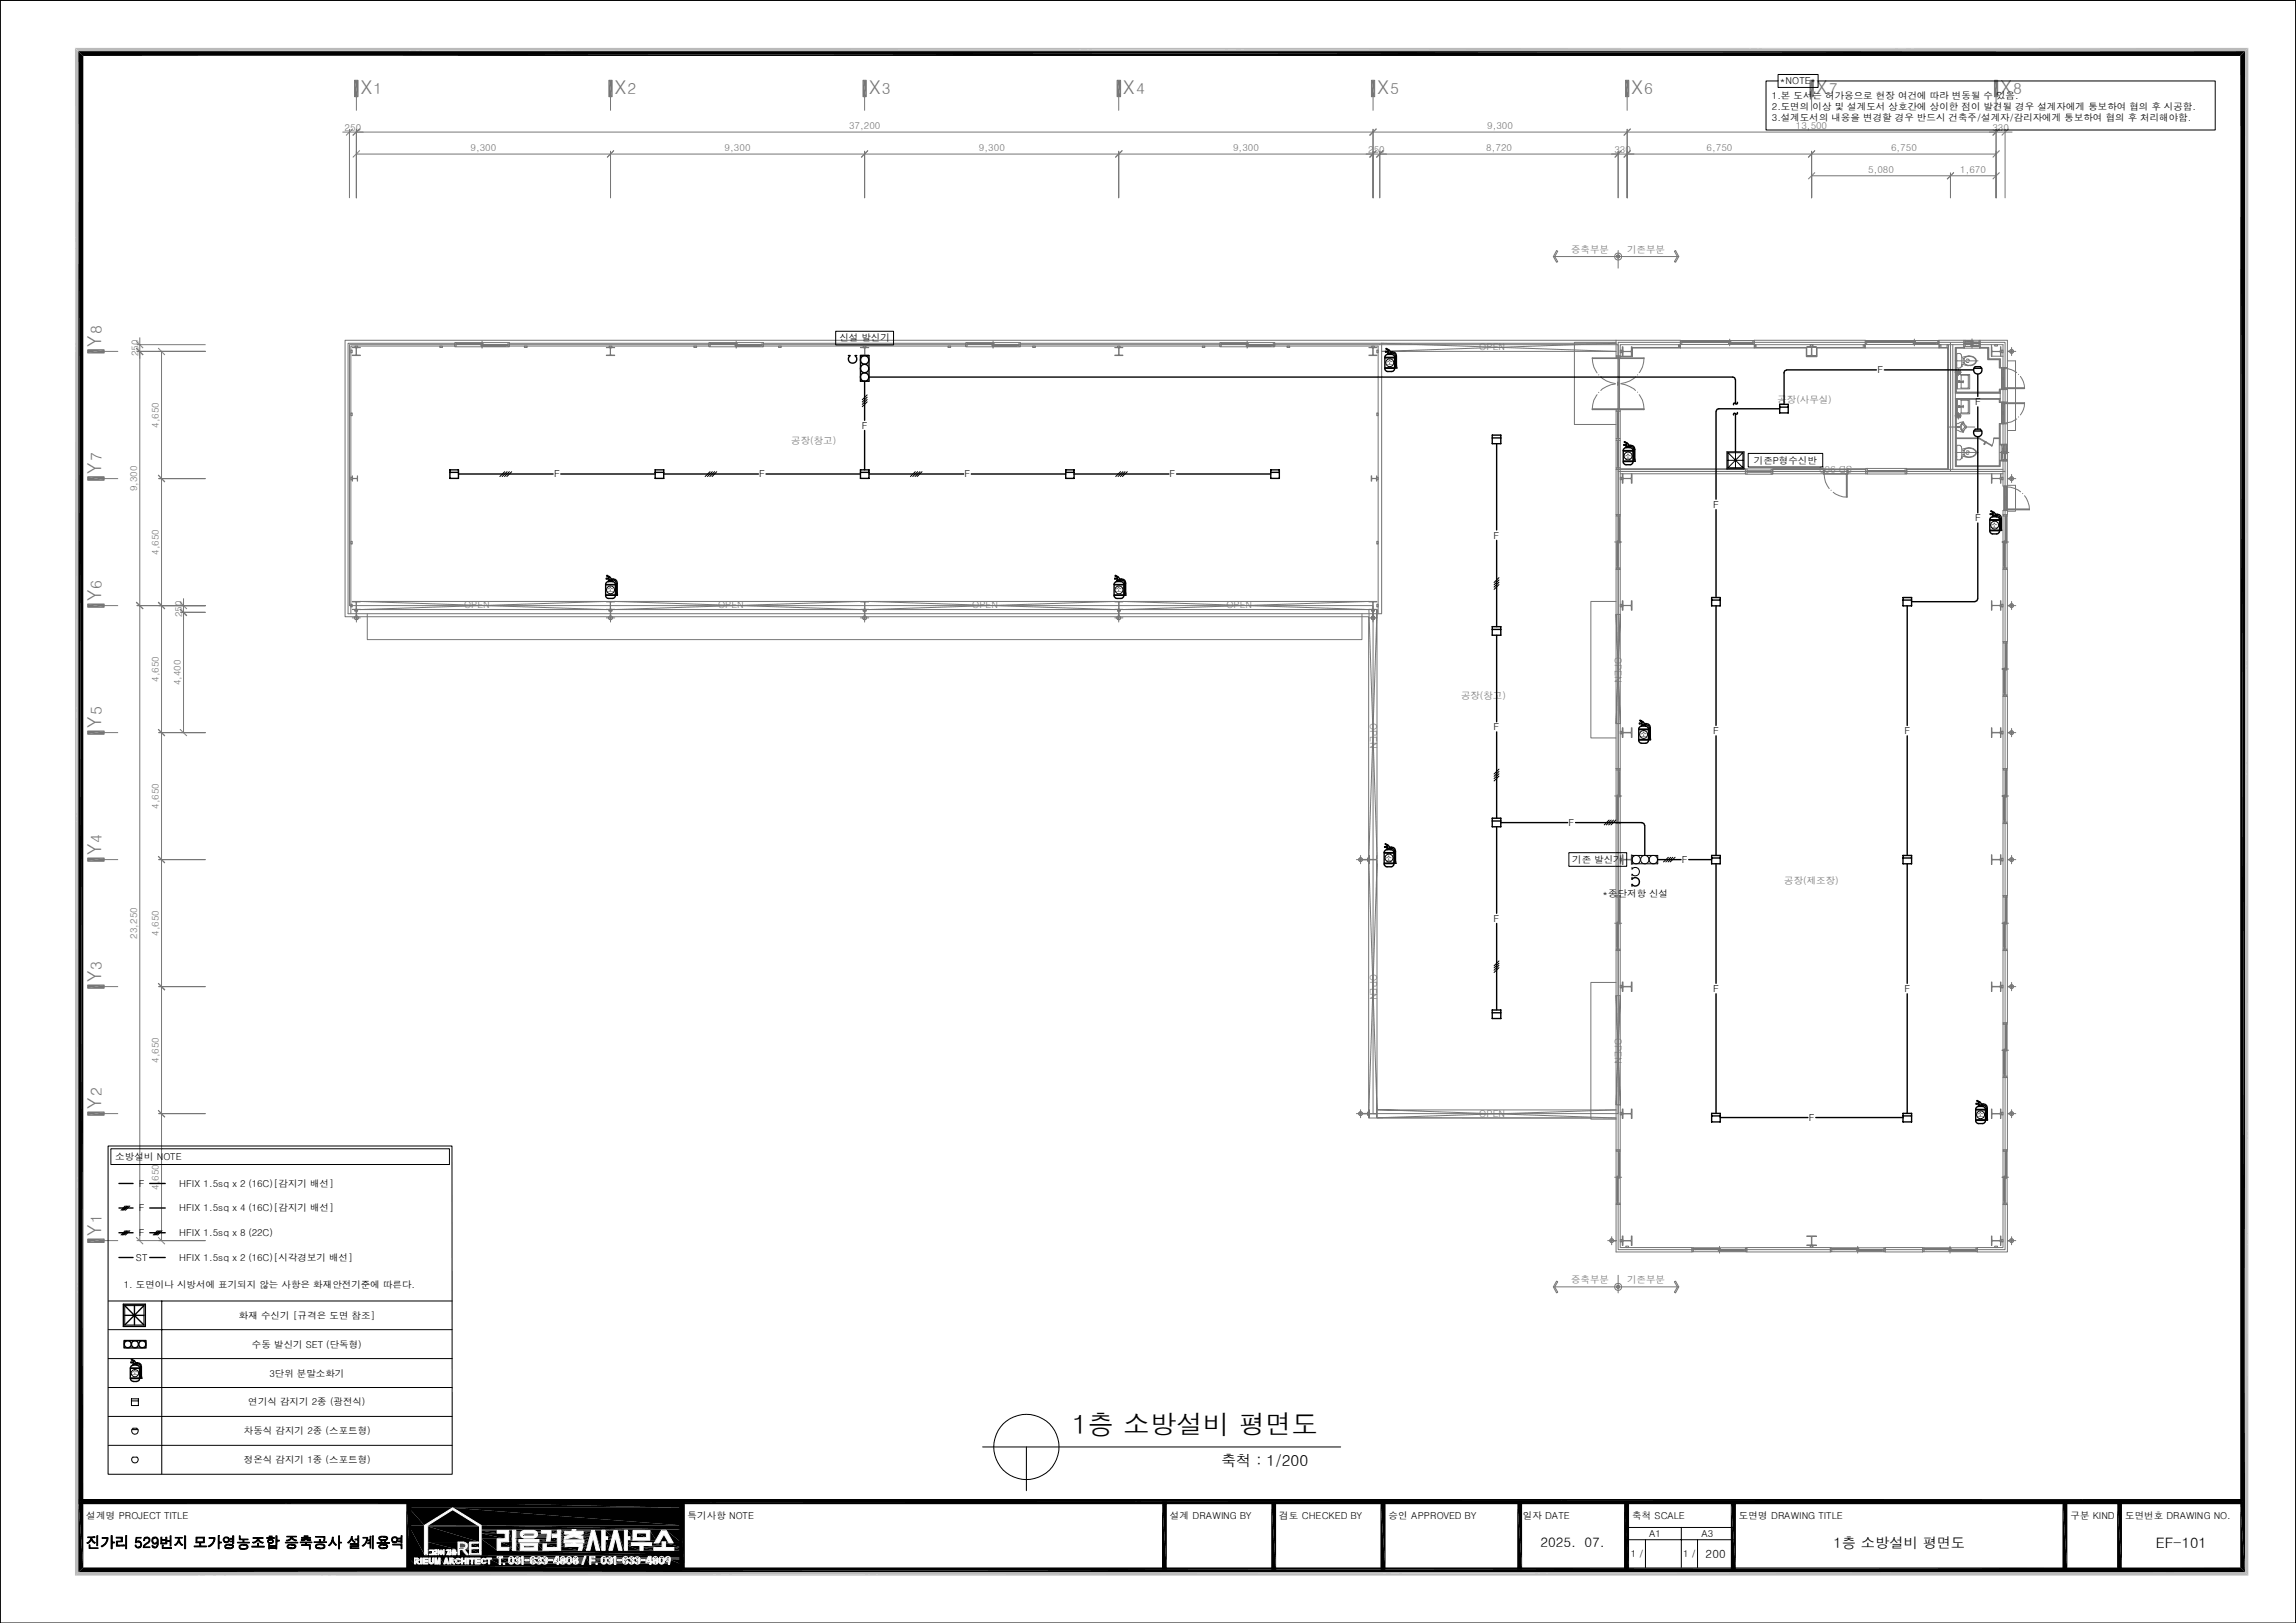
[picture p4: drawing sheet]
<svg xmlns="http://www.w3.org/2000/svg" width="420mm" height="297mm" viewBox="0 0 420 297" stroke-linecap="round" stroke-linejoin="round" font-family="sans-serif">
<defs><g id="words">
<text font-size="4.9" x="196.1" y="262.5">1층 소방설비 평면도</text>
<g font-size="3.5" fill="#767676">
<text x="66" y="17.1">X</text>
<text x="112.5" y="17.1">X</text>
<text x="159" y="17.1">X</text>
<text x="205.4" y="17.1">X</text>
<text x="252" y="17.1">X</text>
<text x="298.4" y="17.1">X</text>
<text x="332.2" y="17.1">X</text>
<text x="365.9" y="17.1">X</text>
<text x="18.5" y="63.5" transform="rotate(-90 18.5 63.5)">Y</text>
<text x="18.5" y="86.8" transform="rotate(-90 18.5 86.8)">Y</text>
<text x="18.5" y="110" transform="rotate(-90 18.5 110)">Y</text>
<text x="18.5" y="133.3" transform="rotate(-90 18.5 133.3)">Y</text>
<text x="18.5" y="156.5" transform="rotate(-90 18.5 156.5)">Y</text>
<text x="18.5" y="179.7" transform="rotate(-90 18.5 179.7)">Y</text>
<text x="18.5" y="203" transform="rotate(-90 18.5 203)">Y</text>
<text x="18.5" y="226.2" transform="rotate(-90 18.5 226.2)">Y</text>
</g>
<g font-size="2.8" fill="#767676">
<text x="68.3" y="17.2">1</text>
<text x="114.8" y="17.2">2</text>
<text x="161.3" y="17.2">3</text>
<text x="207.8" y="17.2">4</text>
<text x="254.3" y="17.2">5</text>
<text x="300.8" y="17.2">6</text>
<text x="334.5" y="17.2">7</text>
<text x="368.3" y="17.2">8</text>
<text x="18.6" y="61.2" transform="rotate(-90 18.6 61.2)">8</text>
<text x="18.6" y="84.4" transform="rotate(-90 18.6 84.4)">7</text>
<text x="18.6" y="107.7" transform="rotate(-90 18.6 107.7)">6</text>
<text x="18.6" y="130.9" transform="rotate(-90 18.6 130.9)">5</text>
<text x="18.6" y="154.2" transform="rotate(-90 18.6 154.2)">4</text>
<text x="18.6" y="177.4" transform="rotate(-90 18.6 177.4)">3</text>
<text x="18.6" y="200.7" transform="rotate(-90 18.6 200.7)">2</text>
<text x="18.6" y="223.9" transform="rotate(-90 18.6 223.9)">1</text>
</g>
<text font-size="2.8" x="223.4" y="268.3">축척 : 1/200</text>
<g font-size="2.6">
<text x="335.4" y="283.2">1층 소방설비 평면도</text>
<text x="394.3" y="283.2">EF-101</text>
</g>
<text font-size="2.4" x="281.8" y="283.2">2025. 07.</text>
<text font-size="2.1" x="312" y="285.1">200</text>
<g font-size="1.7">
<text x="325.6" y="15.4">*NOTE*</text>
<text x="324.1" y="18.2">1.본 도서는 허가용으로 현장 여건에 따라 변동될 수 있음.</text>
<text x="324.1" y="20.2">2.도면의 이상 및 설계도서 상호간에 상이한 점이 발견될 경우 설계자에게 통보하여 협의 후 시공함.</text>
<text x="324.1" y="22.2">3.설계도서의 내용을 변경할 경우 반드시 건축주/설계자/감리자에게 통보하여 협의 후 처리해야함.</text>
<text x="153.5" y="62.5">신설 발신기</text>
<text x="343.4" y="68.3">F</text>
<text x="361.3" y="74.1">F</text>
<text x="157.6" y="78.5">F</text>
<text x="101.3" y="87.4">F</text>
<text x="138.9" y="87.4">F</text>
<text x="176.4" y="87.4">F</text>
<text x="214" y="87.4">F</text>
<text x="320.8" y="84.9">기존P형수신반</text>
<text x="313.4" y="92.9">F</text>
<text x="361.3" y="95.4">F</text>
<text x="273.2" y="98.6">F</text>
<text x="273.2" y="133.6">F</text>
<text x="313.4" y="134.3">F</text>
<text x="348.4" y="134.3">F</text>
<text x="286.9" y="151.2">F</text>
<text x="287.6" y="157.9">기존 발신기</text>
<text x="307.6" y="157.9">F</text>
<text x="293.2" y="164.1">*종단저항 신설</text>
<text x="273.2" y="168.7">F</text>
<text x="313.4" y="181.5">F</text>
<text x="348.4" y="181.5">F</text>
<text x="330.9" y="205.1">F</text>
<text x="21.1" y="212.2">소방설비 NOTE</text>
<text x="25.4" y="217.2">F</text>
<text x="25.4" y="221.7">F</text>
<text x="32.8" y="217.2">HFIX 1.5sq x 2 (16C)[감지기 배선]</text>
<text x="32.8" y="221.7">HFIX 1.5sq x 4 (16C)[감지기 배선]</text>
<text x="25.4" y="226.2">F</text>
<text x="32.8" y="226.2">HFIX 1.5sq x 8 (22C)</text>
<text x="24.9" y="230.8">ST</text>
<text x="32.8" y="230.8">HFIX 1.5sq x 2 (16C)[시각경보기 배선]</text>
<text x="22.6" y="235.8">1. 도면이나 시방서에 표기되지 않는 사항은 화재안전기준에 따른다.</text>
<text x="43.7" y="241.3">화재 수신기 [규격은 도면 참조]</text>
<text x="46.1" y="246.6">수동 발신기 SET (단독형)</text>
<text x="49.3" y="251.9">3단위 분말소화기</text>
<text x="45.4" y="257.2">연기식 감지기 2종 (광전식)</text>
<text x="44.6" y="262.5">차동식 감지기 2종 (스포트형)</text>
<text x="44.6" y="267.8">정온식 감지기 1종 (스포트형)</text>
<text x="15.8" y="277.9">설계명 PROJECT TITLE</text>
<text x="125.8" y="277.9">특기사항 NOTE</text>
<text x="214" y="277.9">설계 DRAWING BY</text>
<text x="234" y="277.9">검토 CHECKED BY</text>
<text x="254" y="277.9">승인 APPROVED BY</text>
<text x="278.6" y="277.9">일자 DATE</text>
<text x="298.5" y="277.9">축척 SCALE</text>
<text x="301.7" y="281.3">A1</text>
<text x="311.2" y="281.3">A3</text>
<text x="318.1" y="277.9">도면명 DRAWING TITLE</text>
<text x="378.7" y="277.9">구분 KIND</text>
<text x="388.7" y="277.9">도면번호 DRAWING NO.</text>
<text x="298.3" y="284.9">1 /</text>
<text x="307.9" y="284.9">1 /</text>
</g>
<g font-size="1.7" fill="#767676">
<text x="63" y="23.9">250</text>
<text x="155.3" y="23.7">37,200</text>
<text x="272" y="23.7">9,300</text>
<text x="328.5" y="23.7">13,500</text>
<text x="364.4" y="23.9">330</text>
<text x="86.1" y="27.7">9,300</text>
<text x="132.5" y="27.7">9,300</text>
<text x="179.1" y="27.7">9,300</text>
<text x="225.6" y="27.7">9,300</text>
<text x="250.3" y="27.9">250</text>
<text x="271.9" y="27.7">8,720</text>
<text x="295.3" y="27.9">330</text>
<text x="312.2" y="27.7">6,750</text>
<text x="345.9" y="27.7">6,750</text>
<text x="341.7" y="31.7">5,080</text>
<text x="358.6" y="31.7">1,670</text>
<text x="287.4" y="46.3">증축부분</text>
<text x="297.6" y="46.3">기존부분</text>
<text x="25.3" y="65.2" transform="rotate(-90 25.3 65.2)">250</text>
<text x="270.6" y="64">OPEN</text>
<text x="325.1" y="73.7">공장(사무실)</text>
<text x="29.1" y="78.3" transform="rotate(-90 29.1 78.3)">4,650</text>
<text x="144.7" y="81.2">공장(창고)</text>
<text x="25.1" y="89.9" transform="rotate(-90 25.1 89.9)">9,300</text>
<text x="338.8" y="85.3" transform="rotate(180 338.8 85.3)">SD 900</text>
<text x="29.1" y="101.6" transform="rotate(-90 29.1 101.6)">4,650</text>
<text x="33.3" y="112.9" transform="rotate(-90 33.3 112.9)">250</text>
<text x="84.9" y="111.3">OPEN</text>
<text x="131.4" y="111.3">OPEN</text>
<text x="177.8" y="111.3">OPEN</text>
<text x="224.3" y="111.3">OPEN</text>
<text x="29.1" y="124.8" transform="rotate(-90 29.1 124.8)">4,650</text>
<text x="33.1" y="125.4" transform="rotate(-90 33.1 125.4)">4,400</text>
<text x="295.4" y="120.2" transform="rotate(90 295.4 120.2)">OPEN</text>
<text x="267.3" y="127.8">공장(창고)</text>
<text x="250.7" y="132.2" transform="rotate(90 250.7 132.2)">OPEN</text>
<text x="29.1" y="148" transform="rotate(-90 29.1 148)">4,650</text>
<text x="326.4" y="161.7">공장(제조장)</text>
<text x="25.1" y="171.8" transform="rotate(-90 25.1 171.8)">23,250</text>
<text x="29.1" y="171.3" transform="rotate(-90 29.1 171.3)">4,650</text>
<text x="250.7" y="178.3" transform="rotate(90 250.7 178.3)">OPEN</text>
<text x="295.4" y="189.9" transform="rotate(90 295.4 189.9)">OPEN</text>
<text x="29.1" y="194.5" transform="rotate(-90 29.1 194.5)">4,650</text>
<text x="270.6" y="204.3">OPEN</text>
<text x="29.1" y="217.8" transform="rotate(-90 29.1 217.8)">4,650</text>
<text x="287.4" y="234.8">증축부분</text>
<text x="297.6" y="234.8">기존부분</text>
</g>
<g font-size="1.3">
<text x="253.6" y="66.8">소</text>
<text x="297.2" y="83.9">소</text>
<text x="364.2" y="96.6">소</text>
<text x="111" y="108.4">소</text>
<text x="204" y="108.4">소</text>
<text x="300" y="134.9">소</text>
<text x="253.4" y="157.5">소</text>
<text x="361.6" y="204.5">소</text>
<text x="24" y="251.7">소</text>
</g>
</g></defs>
<g fill="none" stroke="#767676" stroke-width=".18">
<path d="M296 27.7v8.5M297.6 27.7v8.5M298.9 28.2h-4.1M252.7 62.8h42.9M291.3 74.8l9.4 .2v-.2h-4.7v.2h-4.7zM291.3 65.5l9.4 .1v-.1h-4.7v.1h-4.7zM291.3 65.5a4.4 4.4 0 0 0 .8 2.7M292.1 72.2a4.1 4.1 0 0 0-.8 2.8M292.4 68.6h.1M292.4 71.8h.1M292.8 69a4.4 4.4 0 0 0 2.7 1.2M295.5 70.3a4.7 4.7 0 0 0-2.7 1.2"/>
<path d="M295.6 62.3h11.8M296 62.7h60.8v23.6h-60.8zM296 70.1v.1M296.2 65.5v9.5M296.5 70.2a5.1 5.1 0 0 1 2.7 1.3M297 64.3l-.1-.8h-.1v1.7h.1l.1-.9h1.3l.1 .9h.1v-1.7h-.1l-.1 .8M297 64.3h1.3M299.2 69a4.4 4.4 0 0 1-2.7 1.2M299.6 68.6h.1M299.6 71.8h.1M299.8 72.2a4.1 4.1 0 0 1 .9 2.8M300.7 65.5a4.1 4.1 0 0 1-.9 2.7"/>
<path d="M320.9 62.3h20.3M320.9 63.1h20.3M354.7 62.3h4.5M354.7 63.1h4.5M356.3 78.1h2M356.4 63.1v22.8M357.2 63.1v22.8M357.6 68.1h1.2M357.6 76.1h1.2M357.7 66h4.1M357.7 72.9h8.2M357.7 71.9h8.2"/>
<path d="M357.8 68.5h2.5v2.7h-2.5zM357.8 67.7h.8v.8h-.8zM357.8 73.1h2.5v2.6h-2.5zM357.8 75.7h.8v.8h-.8zM357.8 78v.3M357.8 73.1v2.6M357.8 77.6v1.1l.3 .1M357.8 68.5v2.7M357.9 66.7v.1M357.9 66.7h.1M357.9 66.8h.1M357.9 78.2h.2"/>
<path d="M357.9 78.1h.2M358 78.1l.1 .1zM358 68.2h.1M358 76v.2M358 64.7l-.1 2.6 .6 .1M358 64.7h.5M358 78.1h.1M358 68h.1M358 76h.1M358.1 73.1v2.6M358.1 68.5v2.7M358.1 77.5l-.3 .1"/>
<path d="M358.1 67.9v.1M358.1 75.9v.1M358.1 68.2v.1M358.1 68.2h-.1M358.1 76.2h-.1M358.1 76.2v.1M358.1 78.1l.2 .1zM358.1 77.6l.5-.3 .5-.1-.2 .4M358.1 67.9l.1 .1M358.1 75.9h.1M358.2 68.2l-.1 .2M358.2 76.2l-.1 .1"/>
<path d="M358.2 67.5v1.2M358.2 75.5v1.2M358.3 69.7v.3l.2-.1M358.3 74.3v.2M358.3 68.2v.2M358.3 76.2v.1M358.3 78.1v.1M358.3 67.9v.1M358.3 68.2l.1 .1M358.3 75.9h.1M358.3 76.2l.1 .1M358.4 78.2v-.2v.3"/>
<path d="M358.4 78.1h.1M358.4 68.2h.1M358.4 76.2h.1M358.4 67.9l-.1 .1M358.4 75.9l-.1 .1M358.4 68h.1M358.4 76h.1M358.5 69.8h.5v.1h-.7M358.5 69.8h.3l-.3 .1M358.5 74.4l.5-.1v.2h-.5M358.5 76l-.1 .1 .1 .1M358.5 64.7l.2 .2"/>
<path d="M358.5 69.8l-.2-.1h.2v.2M358.5 74.3h-.2h.2v.2h-.2h.2M358.6 78.4l.2 .4M358.7 67.1l-.2 .2M358.7 77.9v.5M358.7 69.9v1.1M358.7 74.5v1.1l1.3-.1M358.7 71h1.3M358.8 78.1h.1M358.8 64.9v2.2M358.8 74.4h-.3M358.8 66.8l.1 .3v-.1"/>
<path d="M358.8 77.6l-.1 .5 .1 .6M358.8 77.5l-.2 .4M358.8 67h.1M358.9 78.7l.2 .4-.5-.1-.5-.3M358.9 66.7l.8 .1M358.9 77.3l.1 .3M359 77.7l.5 .4M359 78.7l-.1 .3M359 69.8h.2zM359.1 77.2l.1 .1M359.1 78.9l.2-.2-.1 .3M359.1 77.4l.6 .6"/>
<path d="M359.1 69.6v.5M359.1 74.2v.4M359.2 77.3l.1 .3M359.2 79l-.1 .1M359.2 63.6h-1.4v8.2h8v-.5M359.3 78.1h1.9M359.3 63.7h-1.5v8.1h7.9v-.6h.4M359.3 65.6h-.2l.2 .1M359.3 66.3h-.2l.2 .1M359.3 66.5l.7 .3M359.4 78.1v.1M359.5 78.2l-.5 .4"/>
<path d="M359.5 65.3a1.41 1.41 0 0 1 2 .7 1.03 1.03 0 0 1-1.2 .9M359.5 66.7l.6 .2M359.6 66l.2 .3h.3M359.6 78v.3M359.7 78.3l-.4 .3M359.7 65.8l.3-.1 .3 .3M359.7 65.2l-.8 .2M360 66.9h.3M360 73.2h-1.3v1.1M360 68.7h-1.3v1.1M360 68.7h.1M360 71h.1"/>
<path d="M360 73.2h.1M360 73.2v2.4M360 68.7v2.3M360.3 65.2l.6 .2 .5 .3M360.3 65.2l-.6 .1-.4 .3v.9M361.3 65.7l.1 .3-.1 .4M361.4 66.4l-.5 .3-.8 .1M362.2 63.7h1.4v2.1h2.1v1.6h.4M362.2 63.6h1.6v2.1h2.1v1.6v-1.6h-2.1v-2.1zM362.2 63.6h1.5v2.2h2.1v1.5M362.2 62.3h5v19M362.2 63.1h4.2v4.2"/>
<path d="M364.3 63.1v2.1h2.1M364.4 64.3l-.1-.8v1.7l.1-.9 1.5 .1M364.4 64.3h1.4M365.8 73.7v-.7h-8v12.3h8v-1M365.8 77.5v3.8M365.9 64.2l-.1 .1M365.9 71.3v.6h-8.2v-8.3h1.5h-1.5v21.8h8.2v-1.1M365.9 71.3h1.3M365.9 67.3h1.3M365.9 71.3v2.3h1.3M365.9 64.2l.1-.7v1.7l-.1-.8M366.1 67.4v3.7"/>
<path d="M366.1 73.7v3.7M366.1 71.1h.5v.2h-.5zM366.1 67.3h.5v.1l-.3 .1zM366.1 73.6h.5v.1l-.3 .1zM366.1 77.4h.5v.2h-.5zM366.3 67.5v3.6M366.3 73.8v3.6M366.4 71.3v2.3M366.4 77.6v3.7M366.4 73.7h-.7v-.6h-7.9v12.2h7.9v-1M366.4 69.3h-.1v.2M366.4 69h-.1v.3"/>
<path d="M366.4 77.5h-.7v3.8M366.5 67.5v3.6M366.5 73.8v3.6M366.6 73.7v.2h3.7v-.2h-3.7v3.7a3.5 3.5 0 0 0 2.3-.7M367.2 77.6h-1.3v3.7M368.7 66v12.8M368.9 68.2a3.5 3.5 0 0 0-2.3-.8v3.7h3.7v-.1h-3.7v.1M369.2 68.5h.1M369.2 76.3h.1M369.6 68.9a3.5 3.5 0 0 1 .7 2.2M370.3 73.7a3.5 3.5 0 0 1-.7 2.2M295.4 99.2h1.2"/>
<path d="M295.6 94.2h.8v.2h-.8zM295.6 94.4v9.5M295.8 99h.2v.4h-.2zM295.8 99.4v4.1M295.9 99.4v4.1M296 99.4v4.1M296 99h.2v.4h-.2zM296 94.4h.2v.4h-.2zM296 94.8v4.2M296.2 94.8v4.2M296.4 85.9v8.3h-.8v-8.3h23.7v.8h-22.9M296.4 94.4v9.5"/>
<path d="M297 87.5l-.1-.8h-.1v1.7h.1l.1-.8M297 87.6h1.3M297 87.5h1.3M298.3 87.5l.1-.8h.1v1.7h-.1l-.1-.8M324.3 85.9h9.2v.8h-9.2zM341.3 85.9h-3.3v.8h3.3M348.8 86.7h17.6M348.8 85.9h17.6M357.7 82.8h4.1M357.8 80.1h4.2v.2l2.4 1.3v-.1l-2.4-1.4v.2h-4.2M357.9 83.6l-.1 .1M357.9 83.5l-.1 .2"/>
<path d="M357.9 83.5v.1M357.9 83.6h.1M357.9 83.5h.1M358 81.5v2.6M358 84.2h.5M358 81.5h.5M358.5 81.5l.2 .2M358.7 83.9l-.2 .2M358.8 81.7v2.2M358.8 83.8h.1M358.8 83.6h.1M358.9 83.4l.8 .3"/>
<path d="M358.9 83.7v.2v-.1M359.3 82.4h-.2l.2 .1M359.3 83.1h-.2l.2 .1M359.3 83.3a1.15 1.15 0 0 0 1 .4M359.5 83.5l.1 .1M359.6 82.8l.2 .3h.3M359.6 82.1a1.57 1.57 0 0 1 1.8 .4M359.6 82l-.1 .1M359.7 82.6l.3-.1 .3 .3M359.7 82l-.8 .2M360.3 82l.6 .2 .5 .3M360.3 82l-.6 .1-.4 .3v.9"/>
<path d="M361.3 82.5l.1 .2-.1 .4M361.4 83.1l-.5 .4-.6 .1M361.4 82.4v.1a.82 .82 0 0 1-.8 1.2h-.6l-.4-.1M362.9 81.3l.1 .1M363 81.2v.2v-.2l.1 .1M363 81.2v.1M363 81.2h.1M363.1 80.9l.2 .1zM363.1 80.9l-.1 .3h.1l.1-.2-.1-.1M363.3 80.9l-.1-.1 .1 .1M364.4 87.5l-.1-.8v1.7l.1-.8M364.4 87.6h1.4"/>
<path d="M364.4 87.5h1.4M364.7 80.3l-.1 .7-.3 .6M365.7 80.1h-1v.2h1M365.8 87.6l.1 .1M365.9 87.4l-.1 .1M365.9 87.4l.1-.7v1.7l-.1-.7M366.2 99.2h1.2M366.4 84.3v4.6h.8v-4.6M366.4 93.4h.8v.8h-.8zM366.4 94.4v9.5M366.4 94.2h.8v.2h-.8zM366.5 93.3h.4l.1 .1h-.5z"/>
<path d="M366.5 88.9h.5v.2h-.5zM366.5 89.1v4.2M366.6 99h.2v.4h-.2zM366.6 99.4v4.1M366.7 99.4v4.1M366.7 89.2v4.1M366.8 99.4v4.1M366.8 94.8v4.2M366.8 94.4h.2v.4h-.2zM366.8 99h.2v.4h-.2zM366.8 91.3h-.1v.1M366.8 91h-.1v.2"/>
<path d="M366.9 94.8v4.2M366.9 89.2v4.1M367 94.8v4.2M367.2 94.4v9.5M369.6 90a4.2 4.2 0 0 0-2.6-.9v4.2h4.2v-.2h-4.2v.2M370 90.3h.1M370.3 90.7a4.2 4.2 0 0 1 .9 2.6M67.2 112.3v4.8h181.9v-4.8M295.6 104.2h.8v8.2h-.8zM295.6 103.9h.8v.3h-.8zM295.8 103.5h.2v.4h-.2zM296.8 109.9h.1l.1 .9h1.3l.1-.9h.1v1.8h-.1l-.1-.9-1.3 .1-.1 .8h-.1z"/>
<path d="M365.9 110.7l-1.5 .1-.1-.9v1.8l.1-.9 1.5 .2M365.9 110.7l.1-.8v1.8l-.1-.7M366.4 104.2h.8v13.2h-.8zM366.4 117.4h.8v.3h-.8zM366.4 103.9h.8v.3h-.8zM366.4 117.7v9.5M366.6 103.5h.2v.4h-.2zM366.8 118.1v4.2M366.8 117.7h.2v.4h-.2zM366.9 118.1v4.2M367 118.1v4.2M367.2 117.7v9.5"/>
<path d="M296.8 133.2h.1l.1 .8h1.3l.1-.8h.1v1.8h-.1l-.1-.9h-1.3l-.1 .9h-.1zM365.9 133.9l-1.5 .1-.1-.8v1.8l.1-.9 1.5 .1M365.9 133.9l.1-.7v1.8l-.1-.8M366.2 122.4h1.2M366.4 127.4h.8v13.3h-.8zM366.4 127.2h.8v.2h-.8zM366.6 126.8h.2v.4h-.2zM366.6 122.3h.2v.3h-.2zM366.6 122.6v4.2M366.7 122.6v4.2M366.8 122.6v4.2M366.8 122.3h.2v.3h-.2z"/>
<path d="M295.6 140.7v-8.3h.8v8.3M295.6 150.7v13.2h.8v-13.2M296.8 156.4h.1l.1 .9h1.3l.1-.9h.1v1.8h-.1l-.1-.8h-1.3l-.1 .8h-.1zM365.9 157.2l-1.5 .1-.1-.9v1.8l.1-.8h1.5M365.9 157.2l.1-.8v1.8l-.1-.8M366.2 145.7h1.2M366.4 140.9v9.6M366.4 150.5h.8v.2h-.8zM366.4 140.7h.8v.2h-.8zM366.4 150.7h.8v13.2h-.8zM366.6 150h.2v.5h-.2zM366.6 145.5h.2v.4h-.2z"/>
<path d="M366.6 145.9v4.1M366.7 145.9v4.1M366.8 145.9v4.1M366.8 141.4v4.1M366.8 140.9h.2v.5h-.2zM366.8 145.5h.2v.4h-.2zM366.9 141.4v4.1M367 141.4v4.1M367.2 140.9v9.6M295.4 169h1.2M295.6 173.9h.8v8.3h-.8zM295.6 163.9h.8v.3h-.8z"/>
<path d="M295.6 173.7h.8v.2h-.8zM295.6 164.2v9.5M295.8 169.1v4.2M295.8 168.7h.2v.4h-.2zM295.8 173.3h.2v.4h-.2zM295.9 169.1v4.2M296 169.1v4.2M296 164.2h.2v.4h-.2zM296 168.7h.2v.4h-.2zM296 164.6v4.1M296.2 164.6v4.1M296.4 164.2v9.5"/>
<path d="M296.8 179.7h.1l.1 .8h1.3l.1-.8h.1v1.7h-.1l-.1-.8h-1.3l-.1 .8h-.1zM366.2 169h1.2M366.4 173.9h.8v13.3h-.8zM366.4 173.7h.8v.2h-.8zM366.4 163.9h.8v.3h-.8zM366.4 164.2v9.5M366.6 173.3h.2v.4h-.2zM366.6 168.7h.2v.4h-.2zM366.6 169.1v4.2M366.7 169.1v4.2M366.8 169.1v4.2M366.8 164.6v4.1"/>
<path d="M366.8 168.7h.2v.4h-.2zM366.8 164.2h.2v.4h-.2zM366.9 164.6v4.1M367 164.6v4.1M367.2 164.2v9.5M365.9 180.4l-1.5 .1-.1-.8v1.7l.1-.8 1.5 .1M365.9 180.4l.1-.7v1.7l-.1-.7M366.2 192.2h1.2M366.4 197.2h.8v13.2h-.8zM366.4 187.5v9.4M366.4 196.9h.8v.3h-.8zM366.4 187.2h.8v.3h-.8z"/>
<path d="M366.6 196.5h.2v.4h-.2zM366.6 192h.2v.4h-.2zM366.6 192.4v4.1M366.7 192.4v4.1M366.8 192.4v4.1M366.8 187.8v4.2M366.8 187.5h.2v.3h-.2zM366.8 192h.2v.4h-.2zM366.9 187.8v4.2M367 187.8v4.2M367.2 187.5v9.4M295.4 215.4h1.2"/>
<path d="M295.6 210.4h.8v.3h-.8zM295.6 202.2h.8v8.2h-.8zM295.6 210.7v9.5M295.8 215.6v4.2M295.8 215.2h.2v.4h-.2zM295.8 219.8h.2v.4h-.2zM295.9 215.6v4.2M296 215.6v4.2M296 210.7h.2v.4h-.2zM296 215.2h.2v.4h-.2zM296 211.1v4.1M296.2 211.1v4.1"/>
<path d="M296.4 210.7v9.5M297 203.8l-.1-.9h-.1v1.8h.1l.1-.9h1.3l.1 .9h.1v-1.8h-.1l-.1 .9M297 203.8h1.3M364.4 203.8l-.1-.9v1.8l.1-.9 1.5 .1M364.4 203.8h1.4M365.9 203.7l-.1 .1M365.9 203.7l.1-.8v1.8l-.1-.8M366.2 215.4h1.2M366.4 210.4h.8v.3h-.8zM366.4 210.7v9.5M366.6 219.8h.2v.4h-.2zM366.6 215.2h.2v.4h-.2z"/>
<path d="M366.6 215.6v4.2M366.7 215.6v4.2M366.8 215.6v4.2M366.8 211.1v4.1M366.8 215.2h.2v.4h-.2zM366.8 210.7h.2v.4h-.2zM366.9 211.1v4.1M367 211.1v4.1M367.2 210.7v9.5M295.6 220.2h.8v.2h-.8zM295.6 220.4h.8v7.9h13.1v.8h-13.9zM297 227l-.1-.8h-.1v1.7h.1l.1-.8h1.3l.1 .8h.1v-1.7h-.1l-.1 .8"/>
<path d="M297 227h1.3M309.5 228.3h.3v.8h-.3zM309.8 228.5h.4v.2h-.4zM309.8 228.3h9.5M309.8 229.1h9.5M310.2 228.5h4.1M310.2 228.6h4.1M310.2 228.7h4.1M314.3 228.5h.4v.2h-.4zM314.3 228.7h.4v.2h-.4zM314.5 228.1v1.2M314.7 228.9h4.2"/>
<path d="M314.7 228.8h4.2M314.7 228.7h4.2M318.9 228.7h.4v.2h-.4zM319.3 228.3h.2v.8h-.2zM319.5 228.3h15.3v.8h-15.3zM334.8 228.3h.3v.8h-.3zM335.1 228.5h.4v.2h-.4zM335.1 228.3h9.5M335.1 229.1h9.5M335.5 228.5h4.1M335.5 228.6h4.1M335.5 228.7h4.1"/>
<path d="M339.6 228.5h.4v.2h-.4zM339.6 228.7h.4v.2h-.4zM339.8 228.1v1.2M340 228.9h4.2M340 228.8h4.2M340 228.7h4.2M344.2 228.7h.4v.2h-.4zM344.6 228.3h.2v.8h-.2zM344.8 228.3h6.9v.8h-6.9zM351.7 228.3h.3v.8h-.3zM352 228.5h.3v.2h-.3zM352 228.3h9.4"/>
<path d="M352 229.1h9.4M352.3 228.5h4.2M352.3 228.6h4.2M352.3 228.7h4.2M356.5 228.5h.4v.2h-.4zM356.5 228.7h.4v.2h-.4zM356.7 228.1v1.2M356.9 228.9h4.2M356.9 228.8h4.2M356.9 228.7h4.2M361.1 228.7h.3v.2h-.3zM361.4 228.3h.3v.8h-.3z"/>
<path d="M364.4 227l-.1-.8v1.7l.1-.8 1.5 .1M364.4 227h1.4M365.9 226.9l-.1 .1M365.9 226.9l.1-.7v1.7l-.1-.7M366.4 220.2h.8v.2h-.8zM366.4 220.4h.8v8.7h-5.5v-.8h4.7z"/>
<circle cx="358.2" cy="78.2" r=".12"/>
<circle cx="358.2" cy="68.1" r=".12"/>
<circle cx="358.2" cy="76.1" r=".12"/>
<circle cx="358.2" cy="68.1" r=".22"/>
<circle cx="358.2" cy="76.1" r=".22"/>
<circle cx="359.1" cy="74.4" r=".07"/>
</g>
<g fill="#767676" stroke="#767676" stroke-width=".18">
<path d="M295.9 69.9l.1 .2z" fill-rule="evenodd"/>
<path d="M295.9 70.2l.1 .3z" fill-rule="evenodd"/>
<path d="M366.3 75.3h.1v.2h-.1z" fill-rule="evenodd"/>
<path d="M366.3 75.6h.1v.2h-.1z" fill-rule="evenodd"/>
</g>
<g fill="#767676">
<path d="M296.5 27.5l-1.1 1.4-.1-.2z"/>
<path d="M296.5 27.5l.2 .1-1.3 1.3z"/>
<path d="M298.2 27.5l.1 .1-1.2 1.3z"/>
<path d="M298.2 27.5l-1.1 1.4-.1-.2z"/>
</g>
<path d="M297.6 23.7v12.5M297.6 24.2h67.5M365.1 23.7v12.5" fill="none" stroke="#767676" stroke-width=".18"/>
<g fill="#767676">
<path d="M298.2 23.5l.1 .1-1.2 1.2z"/>
<path d="M297 24.7l1.2-1.2-1.1 1.3z"/>
<path d="M364.4 24.7l1.3-1.2-1.1 1.3z"/>
<path d="M365.7 23.5l.1 .1-1.2 1.2z"/>
</g>
<path d="M363.9 24.2h4.1M365.1 23.7v12.5M366.8 23.7v12.5" fill="none" stroke="#767676" stroke-width=".18"/>
<g fill="#767676">
<path d="M364.4 24.7l1.3-1.2-1.1 1.3z"/>
<path d="M365.7 23.5l.1 .1-1.2 1.2z"/>
<path d="M367.3 23.5l.2 .1-1.3 1.2z"/>
<path d="M367.3 23.5l-1.1 1.3-.1-.1z"/>
</g>
<path d="M297.6 27.7v8.5M297.6 28.2h33.8M331.4 27.7v8.5" fill="none" stroke="#767676" stroke-width=".18"/>
<g fill="#767676">
<path d="M298.2 27.5l.1 .1-1.2 1.3z"/>
<path d="M298.2 27.5l-1.1 1.4-.1-.2z"/>
<path d="M331.9 27.5l-1.1 1.4-.1-.2z"/>
<path d="M331.9 27.5l.2 .1-1.3 1.3z"/>
</g>
<path d="M331.4 27.7v8.5M331.4 28.2h33.7M365.1 27.7v8.5" fill="none" stroke="#767676" stroke-width=".18"/>
<g fill="#767676">
<path d="M331.9 27.5l.2 .1-1.3 1.3z"/>
<path d="M331.9 27.5l-1.1 1.4-.1-.2z"/>
<path d="M365.7 27.5l-1.1 1.4-.2-.2z"/>
<path d="M365.7 27.5l.1 .1-1.2 1.3z"/>
</g>
<path d="M331.4 31.7v4.5M331.4 32.2h25.4M356.8 31.7v4.5" fill="none" stroke="#767676" stroke-width=".18"/>
<g fill="#767676">
<path d="M331.9 31.5l.2 .1-1.3 1.3z"/>
<path d="M331.9 31.5l-1.1 1.4-.1-.2z"/>
<path d="M357.3 31.5l-1.1 1.4-.1-.2z"/>
<path d="M357.3 31.5l.2 .1-1.3 1.3z"/>
</g>
<path d="M356.8 31.7v4.5M356.8 32.2h8.3M365.1 31.7v4.5" fill="none" stroke="#767676" stroke-width=".18"/>
<g fill="#767676">
<path d="M357.3 31.5l.2 .1-1.3 1.3z"/>
<path d="M357.3 31.5l-1.1 1.4-.1-.2z"/>
<path d="M365.7 31.5l-1.1 1.4-.2-.2z"/>
<path d="M365.7 31.5l.1 .1-1.2 1.3z"/>
</g>
<g fill="none" stroke="#767676" stroke-width=".18">
<path d="M284.1 46.9h23M284.7 45.8l.2 .2-.5 .9 .5 1-.2 .1-.6-1.1zM306.3 46l.2-.2 .6 1.1-.6 1.1-.2-.1 .5-1zM83.2 63.3h-19v49M83.2 62.8h-19.5v49.5h189M295.6 65.2h.8v.3h-.8zM295.6 75h.8v.3h-.8zM295.6 62.3v2.9h.8v-2.1h11M295.6 62.7h-7.6v15h7.6M295.6 75.3v5M295.9 79.9h.2v.4h-.2zM295.9 75.3h.2v.3h-.2z"/>
<path d="M295.9 75.6v4.3M296 75.6v4.3M296.4 64.1h.2v.5h-.2zM296.4 75.3v5M307 63.1h.3v.5h-.3zM307.3 63.1v.5h-8.8v1.6h-2.1M307.3 63.1v.5h-8.7v1.6h-2.2l2.2 .1v-1.6h31.8v1.6h2v-1.6h22.3M307.4 62.3h.2v.7h-.2zM307.4 62.3v1.4M307.6 62.4h.5v.3h-.5zM307.6 63h13M307.6 62.3h13"/>
<path d="M308.1 62.4h8.1M308.1 62.5h8.1M308.1 62.7h8.1M308.1 62.6h8.1M316.2 62.7h.4v.2h-.4zM316.2 62.4h.4v.3h-.4zM316.4 62.1v1.2M316.6 62.9h3.7M316.6 62.7h3.7M316.6 62.8h3.7M320.3 62.7h.3v.2h-.3zM320.6 62.3h.3v.7h-.3z"/>
<path d="M320.9 62.3v1.4M320.9 63.1v.5h9.6v1.6h1.8v-1.6h8.8v-.5M321 63.1h.2v.5h-.2zM321 63.1v.5h9.5v1.6h1.8v-1.6h8.8v-.5M331.1 63.1h.5v.2h-.5zM331.3 65.1l-.8 .1h1.8l-.8-.1M331.3 65.1v-1.5l-.8-.1h1.8l-.9 .1 .1 1.5M340.8 63.1h.3v.5h-.3zM341.2 62.3h.3v.7h-.3zM341.2 62.3v1.4M341.5 62.4h.3v.3h-.3zM341.5 63h13"/>
<path d="M341.5 62.3h13M341.8 62.4h8.2M341.8 62.5h8.2M341.8 62.7h8.2M341.8 62.6h8.2M350 62.7h.4v.2h-.4zM350 62.4h.4v.3h-.4zM350.2 62.1v1.2M350.4 62.9h3.6M350.4 62.7h3.6M350.4 62.8h3.6M354 62.7h.5v.2h-.5z"/>
<path d="M354.5 62.3h.2v.7h-.2zM354.7 63.7h1.6v22.1h-7.5M354.7 62.3v1.4M354.8 63.1v.5h1.5v22.3h-7.5M354.8 63.1h.2v.5h-.2zM354.8 63.1v.5h1.6M356.2 63.1h.2v.5h-.2zM359.2 62.3h.3v.6h-.3zM359.2 62.9h.3v.5h-.3zM359.2 62.3v1.3M359.3 63.4v.3h2.9v-.3M359.5 62.9h.4v.2h-.4z"/>
<path d="M359.5 62.9h2.5zM359.5 62.3h.4v.2h-.4zM359.5 63.4h2.5M359.5 62.3h2.5M359.9 62.9h.6M359.9 63h.6M359.9 63.1h.6M359.9 62.3h.6M359.9 62.4h.6M359.9 62.5h.6M360.5 63.2h.4v.2h-.4zM360.5 62.9h.4v.2h-.4z"/>
<path d="M360.5 62.6h.4v.2h-.4zM360.5 62.3h.4v.2h-.4zM360.7 62v1.7M360.9 62.8h.7M360.9 62.7h.7M360.9 62.6h.7M360.9 63.4h.7M360.9 63.2h.7M360.9 63.3h.7M361.6 63.2h.4v.2h-.4zM361.6 62.6h.4v.2h-.4zM362 62.9h.2v.5h-.2z"/>
<path d="M362 62.3h.2v.6h-.2zM362.2 62.3v1.3M364.9 63.1h.5v.2h-.5zM366.1 64.1h.3v.5h-.3zM367.2 78.8h1.5M367.2 66h1.5M367.2 64.3h1.5M367.2 64.3h.4M368 63.6v1.5M295.6 85.6h.8v.3h-.8zM295.6 80.3h.8v.3h-.8zM295.6 80.6v5"/>
<path d="M295.9 80.6h.2v.4h-.2zM295.9 85.2h.2v.4h-.2zM295.9 81v4.2M296 81v4.2M296.4 85.8h22.9M296.4 87.3h.2v.5h-.2zM296.4 85.9h22.9M296.4 80.6v5M319.3 85.8h.3v1h-.3zM319.6 85.8h4.4M319.6 86.2h4.4M319.6 86.3h4.4"/>
<path d="M319.6 86.4h4.4M319.6 86.8h4.4M324 85.8h.3v1h-.3zM324.3 85.9h9.2M324.3 85.8h9.2M333.5 85.8l.3 .1-.1 .9h-.2zM333.7 85.8h4.2M333.8 85.9h4M333.8 86.7h4M334.9 89.7h.1M335.3 90.1a4.2 4.2 0 0 0 2.6 .9M337.9 85.8h.1v1l-.2-.1z"/>
<path d="M337.9 86.8h-.2v4.2h.2v-4.2h-4.2a4.1 4.1 0 0 0 .9 2.6M338 85.8h3.3M338 85.9h3.3M341.3 85.7h.3v1h-.3zM341.3 85.9v.8M341.6 86.2h6.9M341.6 86.1h6.9M341.6 86.4h6.9M341.6 86.3h6.9M341.6 85.7h6.9M341.6 86.7h6.9M348.5 85.7h.3v1h-.3z"/>
<path d="M348.8 85.9v.8M365.8 82.8h1.7M365.9 81.3h1.3M365.9 84.3h1.3M366.1 84.1h.5v.2h-.5zM366.1 81.3h.5v.3h-.5zM366.1 81.6v2.5M366.1 81.4h-.4v2.8h.4M366.1 83v.7M366.1 83.7h.2v.4h-.2zM366.1 82.6h.2v.4h-.2zM366.1 87.3h.3v.5h-.3z"/>
<path d="M366.2 83v.7M366.3 83v.7M366.4 82v.6M366.4 82.6h.2v.4h-.2zM366.4 81.6h.2v.4h-.2zM366.5 82v.6M366.6 82v.6M366.6 81.3h.6v.3h-.6zM366.6 84.1h.6v.2h-.6zM366.6 81.6v2.5zM366.6 83v.7M366.6 82.6h.3v.4h-.3z"/>
<path d="M366.6 83.7h.3v.4h-.3zM366.7 83v.7M366.8 83v.7M366.9 83v.7M366.9 82.6h.3v.4h-.3zM366.9 81.6h.3v.4h-.3zM366.9 82v.6M367 82v.6M367.1 82v.6M367.2 82v.6M367.2 88.8h1.5v4.8h-1.5M367.2 88.9v4.5"/>
<path d="M367.2 81.6v2.5M367.2 87.6h1.5M367.2 87.6h.4M367.2 87.5h.4M368 86.8v1.5M295.6 112.4v20l.8-20v20zM296.4 110.6h.2v.5h-.2zM366.1 110.6h.3v.5h-.3zM367.2 110.8h.4M368 110.1v1.4M368.7 110.8l-1.5 .1M296.4 133.8h.2v.5h-.2z"/>
<path d="M366.1 133.8h.3v.5h-.3zM367.2 134.1h1.5M367.2 134.1h.4M367.2 134h.4M368 133.3v1.5M295.4 145.7h1.2M295.6 150.5h.8v.2h-.8zM295.6 140.7v9.8M295.6 140.7h.8v.2h-.8M295.6 140.7h.8M295.6 150.7h.8M295.8 145.5h.2v.4h-.2z"/>
<path d="M295.8 150h.2v.5h-.2zM295.8 145.9v4.1M295.9 145.9v4.1M296 145.9v4.1M296 141.4v4.1M296 145.5h.2v.4h-.2zM296 140.9h.2v.5h-.2zM296.2 141.4v4.1M296.4 140.9v9.6M296.4 157.1h.2v.5h-.2zM366.1 157.1h.3v.5h-.3zM367.2 157.3h1.5"/>
<path d="M367.2 157.4h.4M367.2 157.3h.4M368 156.5v1.6M295.6 179.8h-4.6v25h4.6M368 179.8v1.5M295.6 182.2v20l.8-20v20zM296.4 180.3h.2v.5h-.2zM366.1 180.3h.3v.5h-.3zM367.2 180.6h1.5M367.2 180.6h.4M367.2 180.5h.4M296.4 203.5h.2v.5h-.2z"/>
<path d="M366.1 203.5h.3v.5h-.3zM367.2 203.8h1.5M367.2 203.8h.4M368 203.1v1.5M294.1 227h1.5M294.8 226.3v1.5M295.2 227.1h.4M296.4 226.8h.2v.5h-.2zM297.4 228h.5v.3h-.5zM330.5 226.2h1.8l-.9 .2v1.4l.9 .1h-1.8l.8-.1v-1.4zM331.1 228h.5v.3h-.5zM364.9 228h.5v.3h-.5z"/>
<path d="M366.1 226.8h.3v.5h-.3zM367.2 227h1.5M367.2 227.1h.4M368 226.3v1.5"/>
<circle cx="368" cy="64.3" r=".34"/>
<circle cx="368" cy="87.6" r=".34"/>
<circle cx="368" cy="110.8" r=".34"/>
<circle cx="368" cy="134.1" r=".34"/>
<circle cx="368" cy="157.3" r=".34"/>
<circle cx="368" cy="180.6" r=".34"/>
<circle cx="368" cy="180.5" r=".34"/>
<circle cx="368" cy="203.8" r=".34"/>
<circle cx="294.8" cy="227" r=".34"/>
<circle cx="368" cy="227" r=".34"/>
</g>
<g fill="#767676">
<path d="M296.3 46.8v.1z"/>
<path d="M296.2 46.7v.2z"/>
<path d="M296.3 46.8l-.1 .1z"/>
<path d="M296.1 46.6v.3z"/>
<path d="M296.2 46.7l-.1 .2z"/>
<path d="M296 46.6v.3z"/>
<path d="M296.1 46.6l-.1 .3z"/>
<path d="M295.9 46.6v.3z"/>
<path d="M296 46.6l-.1 .3z"/>
<path d="M295.9 46.6l-.1 .3z"/>
<path d="M295.8 46.7v.2z"/>
<path d="M295.8 46.7l-.1 .2z"/>
<path d="M295.7 46.8v.1z"/>
<path d="M295.7 46.7v.2z"/>
<path d="M296.3 46.9v.1z"/>
<path d="M296.3 46.9v.2z"/>
<path d="M296.2 46.9v.3z"/>
<path d="M296.3 46.9l-.1 .3z"/>
<path d="M296.1 46.9v.3z"/>
<path d="M296.2 46.9l-.1 .3z"/>
<path d="M296 46.9v.3z"/>
<path d="M296.1 46.9l-.1 .3z"/>
<path d="M295.9 46.9v.3z"/>
<path d="M296 46.9l-.1 .3z"/>
<path d="M295.8 46.9v.3z"/>
<path d="M295.7 46.9v.3z"/>
<path d="M295.7 46.9v.2z"/>
</g>
<g fill="none" stroke="#767676" stroke-width=".18">
<path d="M296 45.8v3.3M284.1 235.5h23M284.7 234.4l.2 .2-.5 .9 .5 1-.2 .1-.6-1.1zM306.3 234.6l.2-.2 .6 1.1-.6 1.1-.2-.1 .5-1z"/>
<circle cx="296" cy="47" r=".65"/>
<circle cx="296" cy="46.9" r=".3"/>
</g>
<g fill="#767676">
<path d="M296.3 235.5v.1z"/>
<path d="M296.3 235.5v.2z"/>
<path d="M296.2 235.5v.2z"/>
<path d="M296.2 235.5l.1 .2z"/>
<path d="M296.2 235.5v.3z"/>
<path d="M296.1 235.5v.3z"/>
<path d="M296.1 235.5l.1 .3z"/>
<path d="M296 235.5l.1 .3z"/>
<path d="M296 235.5v.3z"/>
<path d="M295.9 235.5l.1 .3z"/>
<path d="M295.8 235.5l.1 .3z"/>
<path d="M295.8 235.5v.3z"/>
<path d="M295.7 235.5l.1 .3z"/>
<path d="M295.7 235.5v.2z"/>
<path d="M295.7 235.5v.1z"/>
<path d="M296.3 235.4v.1z"/>
<path d="M296.3 235.3v.2z"/>
<path d="M296.2 235.3l.1 .2z"/>
<path d="M296.2 235.2v.3z"/>
<path d="M296.1 235.2l.1 .3z"/>
<path d="M296 235.2l.1 .3z"/>
<path d="M296 235.2v.3z"/>
<path d="M295.9 235.2l.1 .3z"/>
<path d="M295.8 235.2l.1 .3z"/>
<path d="M295.8 235.2v.3z"/>
<path d="M295.7 235.3l.1 .2z"/>
<path d="M295.7 235.3v.2z"/>
</g>
<g fill="none" stroke="#767676" stroke-width=".18">
<path d="M65.2 23.7v12.5M65.2 24.2h186M251.2 23.7v12.5M296 233.4v3.2"/>
<circle cx="296" cy="235.5" r=".29"/>
<circle cx="296" cy="235.5" r=".65"/>
</g>
<g fill="#767676">
<path d="M250.4 24.7l1.3-1.2-1.1 1.3z"/>
<path d="M251.7 23.5l.1 .1-1.2 1.2z"/>
<path d="M65.7 23.5l.2 .1-1.3 1.2z"/>
<path d="M64.5 24.7l1.2-1.2-1.1 1.3z"/>
</g>
<path d="M62.7 24.2h3.7M63.9 23.7v12.5M65.2 23.7v12.5" fill="none" stroke="#767676" stroke-width=".18"/>
<g fill="#767676">
<path d="M64.5 23.5l-1.1 1.3-.2-.1z"/>
<path d="M64.5 23.5l.1 .1-1.2 1.2z"/>
<path d="M65.7 23.5l.2 .1-1.3 1.2z"/>
<path d="M64.5 24.7l1.2-1.2-1.1 1.3z"/>
</g>
<path d="M249.9 28.2h3.8M251.2 27.7v8.5M252.4 27.7v8.5" fill="none" stroke="#767676" stroke-width=".18"/>
<g fill="#767676">
<path d="M250.4 28.7l1.3-1.2-1.1 1.4z"/>
<path d="M251.7 27.5l.1 .1-1.2 1.3z"/>
<path d="M252.9 27.5l.2 .1-1.3 1.3z"/>
<path d="M252.9 27.5l-1.1 1.4-.1-.2z"/>
</g>
<path d="M252.4 27.7v8.5M252.4 28.2h43.6M296 27.7v8.5" fill="none" stroke="#767676" stroke-width=".18"/>
<g fill="#767676">
<path d="M252.9 27.5l.2 .1-1.3 1.3z"/>
<path d="M252.9 27.5l-1.1 1.4-.1-.2z"/>
<path d="M296.5 27.5l-1.1 1.4-.1-.2z"/>
<path d="M296.5 27.5l.2 .1-1.3 1.3z"/>
</g>
<path d="M158.2 27.7v8.5M158.2 28.2h46.4M204.6 27.7v8.5" fill="none" stroke="#767676" stroke-width=".18"/>
<g fill="#767676">
<path d="M158.7 27.5l.1 .1-1.2 1.3z"/>
<path d="M158.7 27.5l-1.1 1.4-.1-.2z"/>
<path d="M205.2 27.5l-1.1 1.4-.1-.2z"/>
<path d="M205.2 27.5l.2 .1-1.3 1.3z"/>
</g>
<path d="M204.6 27.7v8.5M204.6 28.2h46.6M251.2 27.7v8.5" fill="none" stroke="#767676" stroke-width=".18"/>
<g fill="#767676">
<path d="M205.2 27.5l.2 .1-1.3 1.3z"/>
<path d="M205.2 27.5l-1.1 1.4-.1-.2z"/>
<path d="M250.4 28.7l1.3-1.2-1.1 1.4z"/>
<path d="M251.7 27.5l.1 .1-1.2 1.3z"/>
</g>
<path d="M25.1 63.1h12.4M25.1 64.3h12.4M25.6 61.8v3.8" fill="none" stroke="#767676" stroke-width=".18"/>
<g fill="#767676">
<path d="M24.8 62.5l.2-.1 1.2 1.2z"/>
<path d="M24.8 62.5l1.4 1.1-.1 .2z"/>
<path d="M24.8 63.8l1.4 1.1-.1 .1z"/>
<path d="M25 63.6l1.2 1.3-1.4-1.1z"/>
</g>
<path d="M25.1 64.3h12.4M25.6 64.3v46.5M25.1 110.8h12.4" fill="none" stroke="#767676" stroke-width=".18"/>
<g fill="#767676">
<path d="M24.8 63.8l1.4 1.1-.1 .1z"/>
<path d="M25 63.6l1.2 1.3-1.4-1.1z"/>
<path d="M25 110.1l1.2 1.3-1.4-1.1z"/>
<path d="M24.8 110.3l1.4 1.1-.1 .1z"/>
</g>
<path d="M25.1 110.8h12.4M25.6 110.8v116.2M25.1 227h12.4" fill="none" stroke="#767676" stroke-width=".18"/>
<g fill="#767676">
<path d="M24.8 110.3l1.4 1.1-.1 .1z"/>
<path d="M25 110.1l1.2 1.3-1.4-1.1z"/>
<path d="M25 226.4l1.2 1.2-1.4-1.1z"/>
<path d="M24.8 226.5l1.4 1.1-.1 .2z"/>
</g>
<path d="M29 134.1h8.5M29.5 134.1v23.2M29 157.3h8.5" fill="none" stroke="#767676" stroke-width=".18"/>
<g fill="#767676">
<path d="M28.9 133.5l1.3 1.1-.1 .1z"/>
<path d="M29 133.4l1.2 1.2-1.3-1.1z"/>
<path d="M28.9 156.8l.1-.2 1.2 1.3z"/>
<path d="M28.9 156.8l1.3 1.1-.1 .1z"/>
</g>
<path d="M29 157.3h8.5M29.5 157.3v23.3M29 180.6h8.5" fill="none" stroke="#767676" stroke-width=".18"/>
<g fill="#767676">
<path d="M28.9 156.8l1.3 1.1-.1 .1z"/>
<path d="M28.9 156.8l.1-.2 1.2 1.3z"/>
<path d="M29 179.9l1.2 1.2-1.3-1.1z"/>
<path d="M28.9 180l1.3 1.1-.1 .2z"/>
</g>
<path d="M29 180.6h8.5M29.5 180.6v23.2M29 203.8h8.5" fill="none" stroke="#767676" stroke-width=".18"/>
<g fill="#767676">
<path d="M28.9 180l1.3 1.1-.1 .2z"/>
<path d="M29 179.9l1.2 1.2-1.3-1.1z"/>
<path d="M29 203.1l1.2 1.3-1.3-1.2z"/>
<path d="M28.9 203.2l1.3 1.2-.1 .1z"/>
</g>
<path d="M29 203.8h8.5M29.5 203.8v23.2M29 227h8.5" fill="none" stroke="#767676" stroke-width=".18"/>
<g fill="#767676">
<path d="M28.9 203.2l1.3 1.2-.1 .1z"/>
<path d="M29 203.1l1.2 1.3-1.3-1.2z"/>
<path d="M29 226.4l1.2 1.2-1.3-1.1z"/>
<path d="M28.9 226.5l1.3 1.1-.1 .2z"/>
<path d="M64.9 14.7h.6v3z"/>
<path d="M64.9 14.7l.6 3h-.6z"/>
</g>
<path d="M64.9 14.7h.6v3h-.6zM65.2 17.7v2.5" fill="none" stroke="#767676" stroke-width=".18"/>
<g fill="#767676">
<path d="M157.9 14.7h.6v3z"/>
<path d="M157.9 14.7l.6 3h-.6z"/>
</g>
<path d="M157.9 14.7h.6v3h-.6zM158.2 17.7v2.5" fill="none" stroke="#767676" stroke-width=".18"/>
<g fill="#767676">
<path d="M204.3 14.7h.7v3z"/>
<path d="M204.3 14.7l.7 3h-.7z"/>
</g>
<path d="M204.3 14.7h.7v3h-.7zM204.6 17.7v2.5" fill="none" stroke="#767676" stroke-width=".18"/>
<g fill="#767676">
<path d="M250.9 14.7h.6v3z"/>
<path d="M250.9 14.7l.6 3h-.6z"/>
</g>
<path d="M250.9 14.7h.6v3h-.6zM251.2 17.7v2.5" fill="none" stroke="#767676" stroke-width=".18"/>
<g fill="#767676">
<path d="M297.3 14.7h.6v3z"/>
<path d="M297.3 14.7l.6 3h-.6z"/>
</g>
<path d="M297.3 14.7h.6v3h-.6zM297.6 17.7v2.5" fill="none" stroke="#767676" stroke-width=".18"/>
<g fill="#767676">
<path d="M364.8 14.7h.6v3z"/>
<path d="M364.8 14.7l.6 3h-.6z"/>
</g>
<path d="M364.8 14.7h.6v3h-.6zM365.1 17.7v2.5" fill="none" stroke="#767676" stroke-width=".18"/>
<g fill="#767676">
<path d="M16 226.7h3l-3 .7z"/>
<path d="M16 227.4l3-.7v.7z"/>
</g>
<path d="M16 226.7h3v.7h-3zM19 227h2.5" fill="none" stroke="#767676" stroke-width=".18"/>
<g fill="#767676">
<path d="M16 203.5h3l-3 .6z"/>
<path d="M16 204.1l3-.6v.6z"/>
</g>
<path d="M16 203.5h3v.6h-3zM19 203.8h2.5" fill="none" stroke="#767676" stroke-width=".18"/>
<g fill="#767676">
<path d="M16 180.3h3l-3 .5z"/>
<path d="M16 180.8l3-.5v.5z"/>
</g>
<path d="M16 180.3h3v.5h-3zM19 180.6h2.5" fill="none" stroke="#767676" stroke-width=".18"/>
<g fill="#767676">
<path d="M16 157h3l-3 .6z"/>
<path d="M16 157.6l3-.6v.6z"/>
</g>
<path d="M16 157h3v.6h-3zM19 157.3h2.5" fill="none" stroke="#767676" stroke-width=".18"/>
<g fill="#767676">
<path d="M16 133.8h3l-3 .6z"/>
<path d="M16 134.4l3-.6v.6z"/>
</g>
<path d="M16 133.8h3v.6h-3zM19 134.1h2.5" fill="none" stroke="#767676" stroke-width=".18"/>
<g fill="#767676">
<path d="M16 110.5l3 .6h-3z"/>
<path d="M16 110.5h3v.6z"/>
</g>
<path d="M16 110.5h3v.6h-3zM19 110.8h2.5" fill="none" stroke="#767676" stroke-width=".18"/>
<g fill="#767676">
<path d="M16 64h3l-3 .6z"/>
<path d="M16 64.6l3-.6v.6z"/>
</g>
<path d="M16 64h3v.6h-3zM19 64.3h2.5" fill="none" stroke="#767676" stroke-width=".18"/>
<g fill="#767676">
<path d="M16 87.2l3 .7h-3z"/>
<path d="M16 87.2h3v.7z"/>
</g>
<g fill="none" stroke="#767676" stroke-width=".18">
<path d="M64.2 64.1h.2v.5h-.2zM64.9 63.3h.5v.3h-.5zM157.9 63.3h.5v.3h-.5zM204.4 63.3h.5v.3h-.5zM250.9 63.3h.5v.3h-.5zM251.8 64.1h.3v.5h-.3zM16 87.2h3v.7h-3zM19 87.6h2.5M29 87.6h8.5M29.5 87.6v23.2M64.2 87.3h.2v.5h-.2zM251.8 87.3h.3v.5h-.3z"/>
<path d="M29 110.8h8.5M64.2 110.6h.2v.5h-.2z"/>
</g>
<g fill="#767676">
<path d="M29 110.1l1.2 1.3-1.3-1.1z"/>
<path d="M28.9 110.3l1.3 1.1-.1 .1z"/>
<path d="M28.9 87l1.3 1.1-.1 .2z"/>
<path d="M28.9 87l.1-.1 1.2 1.2z"/>
</g>
<path d="M29 64.3h8.5M29.5 64.3v23.3M29 87.6h8.5" fill="none" stroke="#767676" stroke-width=".18"/>
<g fill="#767676">
<path d="M28.9 87l.1-.1 1.2 1.2z"/>
<path d="M28.9 87l1.3 1.1-.1 .2z"/>
<path d="M28.9 63.8l1.3 1.1-.1 .1z"/>
<path d="M29 63.6l1.2 1.3-1.3-1.1z"/>
</g>
<path d="M33.1 112.1h4.4M33.1 110.8h4.4M33.6 109.6v3.7" fill="none" stroke="#767676" stroke-width=".18"/>
<g fill="#767676">
<path d="M32.9 111.5l1.3 1.1-.1 .2z"/>
<path d="M32.9 111.5l.1-.1 1.2 1.2z"/>
<path d="M33 110.1l1.2 1.3-1.3-1.1z"/>
<path d="M32.9 110.3l1.3 1.1-.1 .1z"/>
</g>
<path d="M251.2 23.7v12.5M251.2 24.2h46.4M297.6 23.7v12.5" fill="none" stroke="#767676" stroke-width=".18"/>
<g fill="#767676">
<path d="M251.7 23.5l.1 .1-1.2 1.2z"/>
<path d="M250.4 24.7l1.3-1.2-1.1 1.3z"/>
<path d="M297 24.7l1.2-1.2-1.1 1.3z"/>
<path d="M298.2 23.5l.1 .1-1.2 1.2z"/>
</g>
<path d="M29 110.8h8.5M29.5 110.8v23.3M29 134.1h8.5" fill="none" stroke="#767676" stroke-width=".18"/>
<g fill="#767676">
<path d="M28.9 110.3l1.3 1.1-.1 .1z"/>
<path d="M29 110.1l1.2 1.3-1.3-1.1z"/>
<path d="M29 133.4l1.2 1.2-1.3-1.1z"/>
<path d="M28.9 133.5l1.3 1.1-.1 .1z"/>
</g>
<g fill="none" stroke="#767676" stroke-width=".18">
<path d="M83.2 62.7h.2v.8h-.2zM83.2 62.8v.5M83.4 62.9h.4v.1h-.4zM83.4 62.7h9.8v.8h-.3v-.8M83.4 63.5h9.5M83.8 62.9h4.2M83.8 63h4.2M88 63.1h.4v.2h-.4zM88 62.9h.4v.1h-.4zM88.2 62.4v1.3M88.4 63.3h4.1M88.4 63.2h4.1"/>
<path d="M88.4 63.1h4.1M92.5 63.1h.4v.2h-.4zM129.7 62.8h-36.5v.5h36.5M139.7 62.8h37v.5h-37M176.7 62.7h.2v.8h-.2zM176.9 63.5h9.5M176.9 62.9h.4v.1h-.4zM176.9 62.7h9.7v.8h-.2v-.8M177.3 62.9h4.1M177.3 63h4.1M181.4 63.1h.5v.2h-.5zM181.4 62.9h.5v.1h-.5z"/>
<path d="M181.7 62.4v1.3M181.9 63.3h4.1M181.9 63.2h4.1M181.9 63.1h4.1M186 63.1h.4v.2h-.4zM186.6 62.8h36.5v.5h-36.5zM223.1 62.7h.3v.8h-.3zM223.4 63.5h9.5M223.4 62.9h.4v.1h-.4zM223.4 62.7h9.8v.8h-.3v-.8M223.8 62.9h4.2M223.8 63h4.2"/>
<path d="M228 63.1h.3v.2h-.3zM228 62.9h.3v.1h-.3zM228.1 62.4v1.3M228.3 63.3h4.2M228.3 63.2h4.2M228.3 63.1h4.2M232.5 63.1h.4v.2h-.4zM252.7 62.8h-19.5v.5h18.9M33.1 112.1h4.4M33.6 112.1v22M251.8 110.6h.3v.5h-.3zM33.1 134.1h4.4"/>
</g>
<g fill="#767676">
<path d="M32.9 111.5l1.3 1.1-.1 .2z"/>
<path d="M32.9 111.5l.1-.1 1.2 1.2z"/>
<path d="M33 133.4l1.2 1.2-1.3-1.1z"/>
<path d="M32.9 133.5l1.3 1.1-.1 .1z"/>
</g>
<g fill="none" stroke="#767676" stroke-width=".18">
<path d="M64.2 75.6h.2v.5h-.2zM65.1 63.6h-.7h1.5h-.6M65.1 63.7l.1 1.2-.8 .2h1.5l-.7-.2 .1-1.2M80.4 63.3h.5v.3h-.5zM95.9 63.3h.5v.3h-.5zM111.4 63.3h.5v.3h-.5zM111.5 63.6h-.6h1.5h-.6M111.5 63.7l.1 1.2-.7 .2h1.5l-.7-.2M111.7 63.8v1.1M111.8 63.7l-.1 .1M126.9 63.3h.5v.3h-.5zM129.7 62.7h.2v.8h-.2z"/>
<path d="M129.7 62.8v.5M129.9 62.9h.4v.1h-.4zM129.9 62.7h9.8v.8h-.3v-.8M129.9 63.5h9.5M130.3 62.9h4.2M130.3 63h4.2M134.5 63.1h.4v.2h-.4zM134.5 62.9h.4v.1h-.4zM134.7 62.4v1.3M134.9 63.3h4.1M134.9 63.2h4.1M134.9 63.1h4.1"/>
<path d="M139 63.1h.4v.2h-.4zM139.7 62.8v.5M142.4 63.3h.5v.3h-.5zM158 63.6h-.6h1.5h-.6M158 63.7l.2 1.2-.8 .2h1.5l-.7-.2 .1-1.2M173.4 63.3h.5v.3h-.5zM188.9 63.3h.5v.3h-.5zM204.6 63.6h-.7h1.5h-.6M204.6 63.7v1.2l-.7 .2h1.5l-.7-.2 .1-1.2M219.9 63.3h.5v.3h-.5zM235.4 63.3h.5v.3h-.5zM251.8 75.6h.3v.5h-.3z"/>
<path d="M356.8 62.7h10v23.6h-10zM64.2 99.1h.2v.5h-.2zM251.8 99.1h.3v.5h-.3zM296 86.3h70.8v142.4h-70.8zM64.4 110.1h1.5l-.7 .1v1.2l.7 .1h-1.5l.8-.1v-1.2zM111.7 110.2v1.2M111.7 110.2l.7-.1h-1.5l.7 .1v1.2l-.7 .1h1.5l-.7-.1M157.4 110.1h1.5l-.7 .1v1.2l.7 .1h-1.5l.8-.1-.1-1.2zM203.9 110.1h1.5l-.7 .1v1.2l.7 .1h-1.5l.7-.1v-1.2zM250.4 110.1h1.5l-.7 .1v1.2l.7 .1h-1.5l.7-.1v-1.2zM295.6 110.1h-4.6v24.9h4.6M250.4 156.5l.2 .8h1.2l.1-.8v1.6l-.1-.7h-1.2l-.2 .7z"/>
</g>
<g fill="#767676">
<path d="M111.4 14.7h.6v3z"/>
<path d="M111.4 14.7l.6 3h-.6z"/>
</g>
<path d="M111.4 14.7h.6v3h-.6zM111.7 17.7v2.5" fill="none" stroke="#767676" stroke-width=".18"/>
<g fill="#767676">
<path d="M331.1 14.7h.6v3z"/>
<path d="M331.1 14.7l.6 3h-.6z"/>
</g>
<g fill="none" stroke="#767676" stroke-width=".18">
<path d="M331.1 14.7h.6v3h-.6zM331.4 17.7v2.5M65.2 27.7v8.5M65.2 28.2h46.5M111.7 27.7v8.5M251 63.6h-.6h1.5h-.7M251 63.7l.1 1.2-.7 .2h1.5l-.7-.2v-1.2M252.1 63.3v49M252.4 63v.1M252.7 62.8v49.5M64.5 87.5l-.1-.4v1l.1-.4M64.5 87.5h.9v-.4v1l-.1-.5"/>
<path d="M64.6 87.6l-.1 .1M64.6 87.6h.7M251 87.6h.7M251.7 87.6l.1 .1M251.8 87.5h-.9l-.1-.4v1l.2-.5M251.8 87.5v-.4v1v-.4M250.4 203.1l.2 .7h1.2l.1-.7v1.5l-.1-.8h-1.2l-.2 .8z"/>
</g>
<g fill="#767676">
<path d="M65.7 27.5l.2 .1-1.3 1.3z"/>
<path d="M64.5 28.7l1.2-1.2-1.1 1.4z"/>
<path d="M112.2 27.5l-1.1 1.4-.1-.2z"/>
<path d="M112.2 27.5l.2 .1-1.3 1.3z"/>
</g>
<path d="M111.7 27.7v8.5M111.7 28.2h46.5M158.2 27.7v8.5" fill="none" stroke="#767676" stroke-width=".18"/>
<g fill="#767676">
<path d="M112.2 27.5l.2 .1-1.3 1.3z"/>
<path d="M112.2 27.5l-1.1 1.4-.1-.2z"/>
<path d="M158.7 27.5l-1.1 1.4-.1-.2z"/>
<path d="M158.7 27.5l.1 .1-1.2 1.3z"/>
</g>
<g fill="none" stroke="#767676" stroke-width=".18">
<path d="M63.9 63.1h232.1v140.7h-44.8v-93h-187.3zM252.7 62.8l42.9 1.5h-42.9l42.9-1.5M295.6 62.3h-232.5v50.6h187.3v91.7h40.6M64.4 113.1h1.5M64.9 111.5v.3h.5l-.1-.3 .1 .3h-.5zM65.2 111.8v.9M65.2 111.8v2M65.9 110.1l45 1.4h-45l45-1.4zM110.9 113.1h1.5M111.4 111.5v.3h.5h-.5zM111.6 111.8v.9M111.7 111.8v2"/>
<path d="M111.7 111.8v.9M111.8 111.5l.1 .1zM111.9 111.8h.1M111.9 111.6v.2M112.4 110.1l45 1.4h-45l45-1.4zM157.4 113.1h1.5M157.9 111.6v.2M157.9 111.8h.5v-.3v.3zM157.9 111.5l.1 .1zM157.9 111.8h.1M158.1 111.8l.1 2M158.2 111.8v.9"/>
<path d="M158.9 110.1l45 1.4h-45l45-1.4zM203.9 113.1h1.5M204.4 111.5v.3h.5v-.3v.3h-.5zM204.6 111.8v.9M204.6 111.8v2M204.7 111.8v.9M205.4 110.1l45 1.4h-45l45-1.4zM250.4 113.1h1.5M250.4 111.5l1.5 45v-45l-1.5 45M251.1 111.8v.9M251.2 111.8v2M251.2 111.8v.9"/>
<path d="M251.4 111.6l-.1-.1 .1 .3h-.5v-.3v.3h.5M251.4 111.6v.2M248.1 157.3h2M248.9 156.5v1.6M249.3 157.4h.8M249.3 157.3h.8M250.1 157.1v.4M250.2 157.6h.2M250.2 157.5h.1M250.2 157.1h.2M250.4 157.5h.1M250.4 158.1l1.5 45h43.7l-43.7 1.5h43.7l-43.7-1.5v-45l-1.5 45"/>
<path d="M248.1 203.8h2M248.9 203.1v1.5M249.3 203.8h.8M250.1 203.6v.4M250.2 204h.2zM250.2 203.5h.2v.2zM250.2 204h.1"/>
<circle cx="65.2" cy="113.1" r=".34"/>
<circle cx="111.7" cy="113.1" r=".34"/>
<circle cx="158.2" cy="113.1" r=".34"/>
<circle cx="204.6" cy="113.1" r=".34"/>
<circle cx="251.2" cy="113.1" r=".34"/>
<circle cx="248.9" cy="157.3" r=".34"/>
<circle cx="248.9" cy="203.8" r=".34"/>
</g>
<g fill="#000">
<path d="M0 .1l.1-.1zM.1 0l-.1 .1zM14.3 9.4h396.4l-395.5 .8zM15.2 10.2l395.5-.8-.9 .8zM409.8 10.2l.9 265.1-.9-1zM409.8 10.2l.9-.8v265.9zM14.3 9.4l.9 264.9-.9 1zM14.3 274.3h396.4l-395.5 1zM14.3 9.4l.9 .8v264.1zM15.2 275.3l395.5-1-.9 1zM74.3 274.8l.9 12.5h-.9zM74.8 274.8l50 1.1h-50z"/>
<path d="M74.8 274.8h50v1.1zM74.8 275.9l2.8 3.2h-2.8zM74.8 275.9h8l-5.2 3.2zM74.8 279.1l2.8 5.4h-2.8zM74.8 279.1h2.8v5.4zM74.3 274.8h.9v12.5zM78.2 279.3l9.5 2.9h-9.5zM78.2 279.3h9.5v2.9zM78.2 279.1l4.6-2.8 4.6 2.8zM82.8 275.9l42 3.2h-36.8zM82.8 275.9h42v3.2zM88 279.1l36.8 .8h-36.8z"/>
<path d="M88 279.1h36.8v.8zM15.2 274.3h394.6l-395.5 1zM409.8 275.3l.9 12.4-.9-.8zM14.3 275.3l395.5-1 .9 1zM410.7 274.3v13.4l-.9-12.4zM14.3 274.3l.9 12.6-.9 .8zM14.3 274.3l.9 1v11.6zM74.8 285.1l1 1.1h-1zM74.8 285.1h1v1.1zM74.8 286.3l50 1h-50zM74.8 286.3h50v1zM76.1 285.3h.3z"/>
<path d="M76.1 285.3h.4zM76.1 285.3l.4 .1zM76.1 285.4h.4zM76.1 285.4l.4 .1zM76.1 285.5h.4zM76.1 285.5h.3zM76.1 285.5l.3 .1zM76.1 285.6h.3zM76.1 285.8l.4 .4h-.4zM76.1 285.8l.4 .4zM76.3 285.8l.6 .4h-.1zM76.3 285.8h.6v.4z"/>
<path d="M76.4 285.1h.5zM76.5 285.1l.4 .1zM76.4 285.8h.5zM76.5 285.7l.4 .1zM76.5 285.2h.4zM76.5 285.7h.4zM76.6 285.2h.3zM76.6 285.7h.3zM76.7 285.2l.2 .1zM76.7 285.3l.2 .1zM76.7 285.6l.2 .1zM76.7 285.7h.2z"/>
<path d="M76.7 285.4h.2zM76.7 285.4l.2 .1zM76.7 285.5h.2zM76.7 285.6h.2zM76.7 285.5l.2 .1zM77.2 285.1l.1 1.1h-.1zM77.2 285.1h.1v1.1zM77.6 285.3l.8 .3h-.8zM77.6 285.3h.8v.3zM77.6 285.7l.8 .2h-.8zM77.6 285.7h.8v.2zM77.6 285.9l.9 .1z"/>
<path d="M77.6 286h.9zM78.2 282.2l5.6 1.4h-5.6zM78.2 282.2h5.6v1.4zM78.2 283.6h1.3zM78.2 283.6l.4 .2h-.4zM78.2 283.6h.4v.2zM78.2 283.8l.9 .6h-.9zM78.2 283.8h1l-.1 .6zM78.2 284.4l.3 .1h-.3zM78.2 284.4h.3v.1zM78.3 285.1l.1 .2h-.1zM78.3 285.1h.1v.2z"/>
<path d="M78.3 285.6l.1 .1h-.1zM78.3 285.6h.1v.1zM78.3 286l.2 .1zM78.3 286.1h.3zM78.3 286.1l.3 .1zM78.3 286.2h.4zM78.3 286.2h.5zM78.7 285.1l.4 .8h-.4zM78.7 285.1h.4v.8zM78.7 285.9h.4zM78.7 285.9l.4 .1zM78.7 286h.4z"/>
<path d="M78.8 286h.3zM78.8 286h.2zM79 286.2h.5zM79.1 286.2h.4zM79.2 286.2h.3zM79.2 284l.3 .4h-.3zM79.2 284h.3v.4zM79.2 286.1l.3 .1zM79.3 283.6l.2 .2h-.2zM79.3 283.6h.2v.2zM79.3 283.8l.5 .2h-.6zM79.3 283.8h.5v.2z"/>
<path d="M79.2 286.1h.3zM79.3 286.1h.2zM79.3 286h.2zM79.3 286l.2 .1zM79.4 284.4l.1 .1zM79.4 285.1l.1 .8h-.1zM79.4 285.1h.1v.8zM79.4 285.9l.1 .1zM79.4 286h.1zM79.6 284.1l.5 .3h-.5zM79.6 284.1h.5v.3zM79.8 285.5l.1 .7h-.1z"/>
<path d="M79.8 285.5l.1 .7zM79.8 285.1l.3 .8zM79.8 285.1h.5l-.2 .8zM80 283.6l.1 .5h-.1zM80 283.6h.1v.5zM80 284.4l.1 .1h-.1zM80 284.4h.1v.1zM80.3 283.6h.3zM80.3 283.6h.2zM80.3 283.6l.2 .1zM80.3 283.7h.2zM80.3 283.7l.2 .1z"/>
<path d="M80.3 283.8h.1zM80.3 283.8h.2zM80.3 283.8l.1 .5h-.1zM80.3 283.8h.1v.5zM80.3 284.3l.1 .1zM80.3 284.4h.2zM80.3 284.4l.2 .1zM80.3 284.5h.2zM80.3 284.5h.3zM80.3 285.5v.7h-.2zM80.3 285.5v.7zM80.5 285.1l.7 1.1h-.7z"/>
<path d="M80.5 285.1h1l-.3 1.1zM80.6 283.8h.2zM80.6 283.8l.2 .5h-.2zM80.6 283.8h.2v.5zM80.6 284.3h.2zM80.6 284.3l.2 .1zM80.6 284.4h.2zM80.6 284.4h.1zM80.6 283.8h.1zM80.7 283.6h.4zM80.7 284.5h.4zM80.8 283.6h.3z"/>
<path d="M80.8 284.5h.3zM80.8 283.6l.3 .1zM80.9 283.7h.2zM80.9 284.5h.2zM80.9 283.7l.2 .1zM80.9 283.8h.2zM80.9 284.4h.2zM80.9 284.4l.2 .1zM80.9 283.8l.2 .1zM80.9 284.1l.2 .2h-.2zM80.9 284.1h.2v.2zM80.9 284.3l.2 .1z"/>
<path d="M81.2 283.6l.5 .2h-.5zM81.2 283.6h.5v.2zM81.2 283.8l.5 .7h-.5zM81.2 283.8h.8l-.3 .7zM81.4 286l.4 .2h-.4zM81.4 286h.4v.2zM81.6 285.4l.1 .5h-.2zM81.6 285.4l.1 .5zM81.7 285.1l.6 1.1h-.2zM81.7 285.1h.6v1.1zM82 284.3l.1 .2h-.3zM82 284.3l.1 .2z"/>
<path d="M82 284.2v.1zM82.1 284.1l.2 .4zM82.1 284.1h.2v.4zM82.2 283.6l.1 .2h-.1zM82.2 283.6h.1v.2zM82.2 283.8l.1 .3h-.2zM82.2 283.8h.1v.3zM82.5 283.6h.3zM82.5 283.6l.2 .1zM82.5 283.7h.2zM82.5 283.7l.2 .1zM82.5 283.8h.2z"/>
<path d="M82.5 283.8l.2 .1zM82.5 283.9h.2zM82.5 283.9h.3zM82.5 283.9l.3 .1zM82.5 284h.3zM82.5 284h1.3zM82.5 284l.1 .1h-.1zM82.5 284h.1v.1zM82.5 284.1l1.3 .1zM82.5 284.2l.2 .3h-.2zM82.5 284.2h.2v.3zM82.5 285.3h.3z"/>
<path d="M82.5 285.3l.4 .1zM82.5 285.4h.4zM82.5 285.4l.4 .1zM82.5 285.5h.4zM82.5 285.5h.3zM82.5 285.5l.3 .1zM82.5 285.6h.3zM82.5 285.8l.4 .4h-.4zM82.5 285.8l.4 .4zM82.8 285.8l.5 .1zM82.8 283.8h.5zM82.8 284.3l.5 .1h-.5z"/>
<path d="M82.8 284.3h.5v.1zM82.8 285.1h1.6zM82.8 283.8h.4zM82.8 285.1h.9zM82.9 285.1h.8zM82.9 285.1l.7 .1zM82.8 285.8h.5zM82.9 285.7l.4 .1zM82.9 285.9l.5 .1zM82.9 285.2h.7zM82.9 285.7h.4zM82.9 286h.5z"/>
<path d="M83 285.2h.6zM83 285.2h.5zM83 285.7h.3zM83 286l.4 .1zM83.1 285.2h.3zM83.1 285.2h.4zM83.1 285.2l.3 .1zM83.1 285.7h.2zM83.1 286.1h.3zM83.1 285.3h.3zM83.1 285.6l.2 .1h-.2zM83.1 285.6l.2 .1z"/>
<path d="M83.1 286.1l.4 .1zM83.1 285.3l.3 .1zM83.1 285.4h.3zM83.1 285.4l.2 .1zM83.1 285.5h.2zM83.1 285.6h.2zM83.1 285.5l.2 .1zM83.1 286.2h.5zM83.2 286.2h.5zM83.2 283.6h.6zM83.3 283.6h.5zM83.2 284h.6z"/>
<path d="M83.3 284h.5zM83.4 283.6l.4 .1zM83.4 283.7h.4zM83.4 283.9h.4zM83.4 283.9l.4 .1zM83.4 284.2l.4 .3h-.4zM83.4 284.2h.4v.3zM83.4 283.7l.4 .1zM83.4 283.8h.4zM83.4 283.8l.4 .1zM83.5 284l.3 .1h-.3zM83.5 284h.3v.1z"/>
<path d="M83.6 285.4h.4zM83.6 285.4l.4 .1zM83.6 285.5l.8 .4h-.8zM83.6 285.5h.8v.4zM83.6 285.9h.4zM83.6 285.9l.4 .1zM83.6 286h.3zM83.6 286h.4zM83.6 285.4h.3zM83.7 285.3l.2 .1zM83.7 286h.2zM83.7 285.3h.2z"/>
<path d="M83.8 285.1h.6zM83.9 285.1l.5 .1zM84 285.2h.4zM83.9 286.2h.5zM84 286.2h.4zM84 282.4h.9zM84 282.4h1zM84 282.4l1 .1zM84 282.5h1.1zM84 282.5l1.2 .1zM84 282.6l1.2 .1zM84 282.7l1.2 .1z"/>
<path d="M84 282.8l1.3 .1zM84 282.9l1.2 .1zM84 282.9h1.3zM84 283h1.2zM84 283l1.2 .1zM84 283.1l1.1 .1zM84 283.1h1.2zM84 283.2h1zM84 283.2h1.1zM84 283.2l1 .1zM84 283.3h.9zM84 283.3h1z"/>
<path d="M84 283.3h.8zM84 283.5l1.3 1h-1.3zM84 283.5h.6l.7 1zM84.1 285.2h.3zM84.1 286.2h.3zM84.1 285.2l.3 .1zM84.1 286.1l.3 .1zM84.2 285.3h.2zM84.2 286.1h.2zM84.2 285.3l.2 .1zM84.2 286l.2 .1h-.2zM84.2 286l.2 .1z"/>
<path d="M84.2 285.4l.2 .1zM84.2 285.9l.2 .1zM84.2 286h.2zM84.6 285.1l.4 .5h-.4zM84.6 285.1h.4v.5zM84.6 285.7l.4 .5h-.4zM84.6 285.7h.4v.5zM84.8 282.2h1.1zM84.9 283.5l1 1h-.3zM84.9 283.5h1v1zM85 282.2h.9zM84.9 283.5h1z"/>
<path d="M85 283.5h.9zM85.1 282.2l.8 .1zM85.2 283.5h.7zM85.2 282.3l.7 .1zM85.3 283.4l.6 .1h-.7zM85.3 283.4l.6 .1zM85.3 282.4h.6zM85.3 285.1l.2 1.1h-.2zM85.3 285.1h.2v1.1zM85.3 283.4h.6zM85.3 283.3l.6 .1zM85.4 282.4l.5 .2h-.4z"/>
<path d="M85.4 282.4h.5v.2zM85.3 283.3h.6zM85.4 283.2l.5 .1zM85.5 282.6l.4 .1h-.4zM85.5 282.6h.4v.1zM85.5 283.1l.4 .1h-.5zM85.5 283.1h.4v.1zM85.5 282.7l.4 .1h-.4zM85.5 282.7h.4v.1zM85.5 282.8l.4 .2h-.4zM85.5 282.8h.4v.2zM85.5 283l.4 .1h-.4z"/>
<path d="M85.5 283h.4v.1zM85.7 285.1l.2 .2h-.2zM85.7 285.1h.2v.2zM85.7 285.3l.5 .9h-.5zM85.7 285.3h.5v.9zM86.1 282.4l1.6 .8h-1.6zM86.1 282.4h1.6v.8zM86.1 283.4l1.6 .9h-1.6zM86.1 283.4h1.6v.9zM86.4 285.3l.5 .9h-.5zM86.4 285.3h.5v.9zM86.8 285.1l.1 .2h-.1z"/>
<path d="M86.8 285.1h.1v.2zM87.2 285.3h.9zM87.2 285.3l.8 .1zM87.2 285.4l.8 .1zM87.2 285.5l.8 .1h-.8zM87.2 285.5h.8v.1zM87.2 285.7l.8 .2h-.8zM87.2 285.7h.8v.2zM87.2 285.9l.8 .1zM87.2 286h.9zM87.5 282.2l.2 .2h-.2zM87.5 282.2h.2v.2z"/>
<path d="M87.5 283.2l.2 .2h-.2zM87.5 283.2h.2v.2zM87.8 285.1h1.2zM87.8 285.1h.5zM87.8 285.1h.6zM87.8 285.1l.5 .1zM87.8 285.2h.4zM87.8 285.2h.5zM87.8 285.2h.3zM87.8 285.2l.3 .1zM87.8 285.3h.3zM87.8 285.6l.2 .1h-.2z"/>
<path d="M87.8 285.6h.2v.1zM87.8 286l.3 .1zM87.8 286.1h.3zM87.8 286.1l.4 .1zM87.8 286.2h.5zM88 280.1l2.9 .5h-2.9zM88 280.1h2.9v.5zM88 280.6l4.4 1h-4.4zM88 280.6h4.4v1zM88 281.6l2.9 2.1h-2.9zM88 281.6h2.9v2.1zM88 283.7l36.8 .8h-36.8z"/>
<path d="M88 283.7h36.8v.8zM88.3 285.4h.3zM88.3 285.4h.4zM88.3 285.4l.4 .1zM88.3 285.5l1.1 .4h-1.1zM88.3 285.5h1.1v.4zM88.3 285.9h.4zM88.3 285.9l.3 .1zM88.3 286h.3zM88.3 285.3h.3zM88.3 285.3l.3 .1zM88.3 286h.2z"/>
<path d="M88.4 285.3h.2zM88.4 286h.1zM88.4 285.3h.1zM88.5 285.1h.5zM88.6 285.1l.4 .1zM88.6 285.2h.4zM88.6 286.2h.8zM88.7 285.2h.3zM88.7 286.2h.7zM88.8 285.2l.2 .1zM88.8 286.1l.6 .1zM88.9 285.3h.1z"/>
<path d="M88.8 286.1h.6zM88.9 286.1h.5zM88.9 285.3h.5zM88.9 285.3l.5 .1zM88.9 285.4l.5 .1zM88.9 285.9l.5 .1zM88.9 286h.5zM88.9 286l.5 .1h-.5zM88.9 286l.5 .1zM89.6 285.3l1.7 .9h-1.7zM89.6 285.3h1.7v.9zM89.9 285.1l1.4 .2h-1.4z"/>
<path d="M89.9 285.1h1.4v.2zM91.6 282.2l2.1 1h-2.1zM91.6 282.2h2.1v1zM91.6 285.1l1.4 .1zM91.6 285.2h1.4zM91.6 285.2l1.4 .7h-1.4zM91.6 285.2h1.4v.7zM91.6 285.9l1.4 .1zM91.6 286h1.4zM91.6 286l1.5 .1zM91.6 286.1l.5 .2h-.5zM91.6 286.1h.5v.2z"/>
<path d="M91.9 284.8l1.5 .1zM91.9 284.8h1.6zM91.9 284.9h1.4zM91.9 284.9h1.5zM91.9 284.9h1.3zM91.9 284.9l1.2 .1zM91.9 285l1.1 .1zM91.9 285h1.2zM91.9 285.1h1.1zM92.3 286.1h.8zM92.3 286.1h.9zM92.3 286.1l.9 .1z"/>
<path d="M92.3 286.2h1zM92.3 286.2l1.1 .1zM92.3 286.3h1.2zM93 280.1l.7 2.1h-.7zM93 280.1h.7v2.1zM93.1 283.2l.6 .5h-.6zM93.1 283.2h.6v.5zM93.3 285.2l.5 .1zM93.3 285.3l.5 .5h-.5zM93.3 285.3h.5v.5zM93.3 285.8l.5 .1zM93.3 285.9h.5z"/>
<path d="M93.3 285.2h.5zM93.3 285.9l.4 .1zM93.3 286h.4zM93.3 285.2h.4zM93.4 285.1l.3 .1zM93.4 286h.2zM93.4 286h.3zM93.4 285.1h.3zM93.4 285.1h.2zM93.5 285.1h.1zM93.5 286h.1zM93.6 284.8l.8 .1z"/>
<path d="M93.6 284.8h.9zM93.6 286.3h.9zM93.7 284.9h.7zM93.7 286.3h.8zM93.7 286.2l.8 .1zM93.8 284.9h.6zM93.7 286.2h.7zM93.8 286.2h.6zM93.8 284.9h.5zM93.9 284.9h.4zM93.9 284.9l.3 .1zM93.9 286.1h.4z"/>
<path d="M93.8 286.2h.5zM93.9 286.1l.4 .1zM93.9 285h.3zM93.9 285l.3 .1zM94 285.1h.2zM94 285.1l.1 .1zM94 286h.2zM94 286l.2 .1zM93.9 286.1h.3zM94 286.1h.2zM94 285.2h.1zM94 285.2l.9 .1z"/>
<path d="M94 285.3h.8zM94 285.3h.9zM94 285.3l.8 .1zM94 285.4h.7zM94 285.4h.8zM94 285.4l.5 .2h-.5zM94 285.4h.5v.2zM94 285.6h.7zM94 285.6l.8 .1zM94 285.7h.8zM94 285.7h.9zM94 285.7l.9 .1z"/>
<path d="M94 285.8l.9 .1zM94 285.9h.1zM94 285.9l.1 .1zM94.4 280.1h1.3zM94.4 280.1h1.4zM94.4 280.1h1.2zM94.4 280.1l1.1 .1zM94.4 280.2h1zM94.4 280.2h1.1zM94.4 280.2l.9 .1zM94.4 280.3l.8 .2h-.8zM94.4 280.3h.9l-.1 .2z"/>
<path d="M94.4 280.5l.8 .1h-.8zM94.4 280.5h.8v.1zM94.4 280.6l.8 .1h-.8zM94.4 280.6h.8v.1zM94.4 280.7l.8 .1h-.8zM94.4 280.7h.8v.1zM94.4 280.8l.8 .2h-.8zM94.4 280.8h.8v.2zM94.4 281l.8 .1h-.8zM94.4 281h.8v.1zM94.4 281.1l.9 .1zM94.4 281.2l1 .1h-1z"/>
<path d="M94.4 281.2h.9l.1 .1zM94.4 281.3h1.1zM94.4 281.3l1.2 .1zM94.4 281.4l1.3 .1zM94.4 281.5h1.4zM94.4 281.7l.5 .5h-.5zM94.4 281.7h.5v.5zM94.4 282.4l.8 1.3h-.8zM94.4 282.4h.8v1.3zM94.4 285.2h.5zM94.4 285.9h.5zM94.4 285.1l.4 .1z"/>
<path d="M94.4 285.9l.4 .1zM94.4 286h.4zM94.4 285.1h.4zM94.5 285.1h.3zM94.5 286h.2zM94.5 286h.3zM94.5 285.4h.2zM94.5 285.1h.2zM94.6 285.1h.1zM94.6 286h.1zM94.6 285l.1 .1zM94.8 284.8l.6 .1z"/>
<path d="M94.8 284.8h.7zM94.7 286.3h.8zM94.8 286.3h.7zM94.9 284.9h.5zM94.9 286.2l.6 .1zM95 284.9h.4zM94.9 286.2h.6zM95 286.2h.5zM95 284.9l.3 .1zM95 285.5l.5 .1zM95 286.1l.5 .1h-.5zM95 286.1l.5 .1z"/>
<path d="M95 285l.3 .1zM95 285h.3zM95 285.5h.5zM95.1 285.1h.2zM95.1 285.4l.4 .1h-.5zM95.1 285.4l.4 .1zM95.1 285.6l.4 .1zM95 286.1h.5zM95.1 286.1h.4zM95.1 285.1l.4 .1zM95.1 285.2h.4zM95.1 285.2l.4 .1z"/>
<path d="M95.1 285.3l.4 .1h-.4zM95.1 285.3l.4 .1zM95.1 285.7h.4zM95.1 285.7l.4 .2h-.3zM95.1 285.7h.4v.2zM95.1 285.9l.4 .1zM95.1 286l.4 .1h-.4zM95.1 286l.4 .1zM95.2 285.9h.3zM95.7 284.8h1.7zM95.7 284.8l1.6 .1zM95.7 284.9h1.5z"/>
<path d="M95.7 284.9h1.6zM95.7 284.9h1.4zM95.7 284.9l1.4 .1zM95.7 285l1.3 .1zM95.7 285h1.4zM95.7 285.1h1.3zM95.7 285.1l1.3 .1zM95.7 285.2l1.3 .2h-1.3zM95.7 285.2h1.3v.2zM95.7 285.4l.3 .2h-.3zM95.7 285.4h.3v.2zM95.7 285.6l1.3 .3h-1.3z"/>
<path d="M95.7 285.6h1.3v.3zM95.7 285.9l1.3 .1zM95.7 286h1.3zM95.7 286l1.4 .1zM95.7 286.1h1.4zM95.7 286.1l1.5 .1zM95.7 286.2l1.6 .1zM95.7 286.3h1.7zM95.7 286.3h1.8zM95.8 280.9h1.9zM95.8 282.9l1.9 .4h-1.9zM95.8 282.9h1.9v.4z"/>
<path d="M95.8 280.6h1.9zM95.9 280.6h1.8zM96.8 285.4l.2 .2h-.2zM96.8 285.4h.2v.2zM97.3 285.2h.4zM97.3 285.2h.8zM97.3 285.2l1.5 .1zM97.3 285.3h1.5zM97.3 285.3l1.5 .1zM97.3 285.4h1.4zM97.3 285.4h1.5zM97.3 285.4h.2z"/>
<path d="M97.3 285.7h.4zM97.3 285.7l.4 .1zM97.3 285.8l.4 .1zM97.3 285.9h.4zM97.3 285.9l.4 .1zM97.3 286h.4zM97.3 285.1l.4 .1zM97.3 286h.3zM97.3 285.1h.4zM97.4 285.1h.3zM97.4 285.6l.3 .1zM97.4 286h.2z"/>
<path d="M97.4 285.1h.2zM97.4 285.6h.2zM97.4 285.1h.1zM97.5 285.6h.1zM97.5 286h.1zM97.5 284.8h1zM97.5 284.8h.9zM97.5 285.4h1.2zM97.6 285.4h1.1zM97.6 284.8l.8 .1zM97.6 284.8h.8zM97.6 286.3h.9z"/>
<path d="M97.5 286.3h1.1zM97.6 286.3h1zM97.7 280.1h1.3zM97.7 285.4h1zM97.7 285.4h.8zM97.7 284.9h.7zM97.7 284.9h.6zM97.7 285.4l.8 .1zM97.7 286.2l.7 .1zM97.7 286.3h.8zM97.8 280.1h1.2zM97.8 284.9h.5z"/>
<path d="M97.8 285.5h.7zM97.8 286.2h.5zM97.7 286.2h.7zM97.8 286.2h.6zM97.9 284.9h.4zM97.9 284.9l.3 .1zM97.9 285.5l.6 .1zM97.9 286.1h.4zM97.9 286.1l.4 .1zM97.9 280.1l1.1 .1zM97.9 285h.3zM97.9 285l.2 .1z"/>
<path d="M97.9 285.6h.6zM97.9 286.1h.3zM98 285.1h.1zM98 285.6h.6zM98 285.6h.7zM98 285.6l.7 .1zM98 285.7h.8zM98 286h.1zM98 286l.2 .1h-.3zM98 286l.2 .1zM98 285.1l.1 .1zM98 285.2h.1z"/>
<path d="M98 285.7l.8 .1zM98 285.8h.8zM98 285.8l.8 .1zM98 285.9h.1zM98 285.9l.1 .1zM98 280.2h1zM98 281.3l2 .1zM98.1 280.2l.9 .1zM98 281.3h2zM98.1 281.3h2zM98.2 280.3l.8 .2h-.7zM98.2 280.3h.8v.2z"/>
<path d="M98.2 281.2l1.9 .1h-2zM98.2 281.2h1.9v.1zM98.3 280.5l.7 .1h-.7zM98.3 280.5h.7v.1zM98.3 281.1l1.8 .1h-1.9zM98.3 281.1l1.8 .1zM98.3 280.6h.7zM98.3 280.6l1.8 .1h-1.8zM98.3 280.6h1.9l-.1 .1zM98.3 280.7l1.8 .1h-1.8zM98.3 280.7h1.8v.1zM98.3 280.8l1.8 .2h-1.8z"/>
<path d="M98.3 280.8h1.8v.2zM98.3 281l1.8 .1h-1.8zM98.3 281h1.8v.1zM98.3 282.5l1 1.2h-1zM98.3 282.5h1v1.2zM98.3 285.2h.5zM98.3 285.9h.5zM98.3 285.9l.5 .1zM98.4 285.1h.4zM98.4 285.1l.4 .1zM98.4 286h.4zM98.4 286h.3z"/>
<path d="M98.4 285.1h.3zM98.5 285.1h.2zM98.5 286h.1zM98.5 286h.2zM98.5 285.4h.1zM98.5 285.4h.2zM98.5 285.1h.1zM98.6 285v.1zM98.6 281.7l1.3 .3h-1.3zM98.6 281.7h1.4l-.1 .3zM98.6 284.8h.9zM98.6 284.8h1z"/>
<path d="M98.7 284.8l.7 .1zM98.7 284.8h.8zM98.6 286.3h1zM98.7 286.3h.9zM98.8 284.9h.6zM98.7 286.3h.8zM98.8 286.2l.7 .1zM98.9 284.9h.4zM98.9 284.9h.5zM98.8 286.2h.6zM98.9 286.2h.5zM99 284.9l.2 .1z"/>
<path d="M99 284.9h.3zM99 285.5l.5 .1zM99 286.1l.4 .1h-.5zM99 286.1l.4 .1zM99 285l.2 .1zM99 285h.2zM99 285.5h.5zM99 285.6h.5zM99 286.1h.3zM99.1 285.1l.1 .1zM99.1 285.3h.8zM99.1 285.3l.7 .1z"/>
<path d="M99.1 285.4h.7zM99.1 285.4h.6zM99.1 285.4l.4 .1zM99.1 285.6h.6zM99.1 285.6l.7 .1zM99.1 285.7h.7zM99.1 285.7h.8zM99.1 286l.1 .1h-.2zM99.1 286l.1 .1zM99.1 285.2h.1zM99.1 285.2l.8 .1zM99.1 285.2h.8z"/>
<path d="M99.1 285.7l.8 .1zM99.1 285.8l.8 .1zM99.1 285.9h.1zM99.1 285.9l.1 .1zM99.4 285.2h.5zM99.4 285.9h.5zM99.4 285.9l.5 .1zM99.4 285.1l.5 .1zM99.4 286h.4zM99.4 286h.5zM99.5 285.1h.3zM99.4 285.1h.5z"/>
<path d="M99.5 285.1h.4zM99.5 286h.3zM99.5 286h.2zM99.5 285.1h.2zM99.6 285.1h.1zM99.6 285.4h.1zM99.6 286h.1zM99.6 285l.1 .1zM99.8 284.8l1.9 .1zM99.8 284.8h1.9zM99.9 284.9h1.8zM99.9 286.2l2 .1z"/>
<path d="M99.9 282.5l2 .7h-2zM99.9 282.5h2v.7zM99.9 284.9h1.7zM99.9 286.2h2zM100 286.2h1.9zM100 284.9l1.6 .1zM100 285.5l.3 .1zM100 286.1l1.9 .1h-1.9zM100 286.1l1.9 .1zM100.1 285l1.5 .1zM100.1 285h1.5zM100 285.5h.3z"/>
<path d="M100.1 285.5h.2zM100.1 285.6h.2zM100 286.1h1.9zM100.1 286.1h1.8zM100.1 285.1l1.5 .1zM100.1 285.1h1.5zM100.1 285.4h1.3zM100.1 285.4l.2 .1zM100.1 285.6l1.2 .1zM100.1 285.7h1.2zM100.1 286l1.8 .1h-1.8zM100.1 286l1.8 .1z"/>
<path d="M100.2 285.2h1.3zM100.2 285.2h1.4zM100.2 285.2l1.3 .1zM100.2 285.3l1.2 .1h-1.3zM100.2 285.3h1.3zM100.2 285.7h1.1zM100.2 285.7l1.1 .2h-1.1zM100.2 285.7h1.1v.2zM100.2 285.9h1.1zM100.2 285.9l1.1 .1zM100.1 286h1.8zM100.2 286h1.7z"/>
<path d="M100.7 281.3l1.2 .7h-1.3zM100.7 281.3h1.2v.7zM100.8 280.1l1.1 .5h-1.1zM100.8 280.1h1.1v.5zM100.8 280.6l1.1 .2h-1.1zM100.8 280.6h1.1v.2zM100.8 280.8l.2 .5h-.3zM100.8 280.8h.2v.5zM101.1 285.4l.2 .2h-.2zM101.1 285.4h.3l-.1 .2zM101.9 285v.7h-.4zM101.9 285v.7z"/>
<path d="M102.2 284.8h.6zM102.2 284.8h.7zM102.2 284.8l.6 .1zM102.2 284.9h.5zM102.2 284.9h.6zM102.2 284.9h.4zM102.2 284.9l.4 .1zM102.2 285l.3 .1zM102.2 285h.4zM102.2 285.1l.3 .1zM102.2 285.2h.3zM102.2 285.2l.3 .1z"/>
<path d="M102.2 285.3l.3 .1zM102.2 285.4l.4 .1zM102.2 285.5h.4zM102.2 285.5l.4 .1zM102.2 285.6h.3zM102.2 285.6h.4zM102.2 285.6l.3 .1zM102.2 285.7h.3zM102.2 286h.3zM102.2 286l.3 .1zM102.2 286.1l.4 .1zM102.2 286.2h.5z"/>
<path d="M102.2 286.2l.5 .1zM102.2 286.3h.6zM102.2 286.3h.7zM102.4 285.7v.1zM102.4 285.7h.1zM102.4 285.8v.1zM102.4 285.9l.1 .1zM102.4 286h.1zM102.6 280.2l.7 .6h-.7zM102.6 280.2h.7v.6zM102.6 280.8l.7 .4h-.7zM102.6 281.2l.7 .4h-.7z"/>
<path d="M102.6 281.2h.7v.4zM102.6 281.6l.7 .1zM102.6 281.8l.6 .5h-.6zM102.6 281.8h.6v.5zM102.6 282.5l.8 .5h-.8zM102.6 282.5h.8v.5zM102.6 283l3.2 .7h-3.2zM102.6 283h3.4l-.2 .7zM102.7 285.8h.5zM102.7 285.8l.5 .1zM102.7 285.9h.5zM102.7 285.7l.5 .1z"/>
<path d="M102.7 285.9l.5 .1zM102.7 286h.5zM102.8 285.2h.4zM102.8 285.2l.4 .1zM102.8 285.3h.4zM102.8 285.3l.4 .1zM102.8 285.4h.3zM102.8 285.4h.4zM102.7 285.7h.5zM102.8 285.7h.4zM102.8 286h.3zM102.8 286h.4z"/>
<path d="M102.8 285.1l.4 .1zM102.9 285.1h.2zM102.9 285.4l.2 .1zM102.9 285.4h.2zM102.9 285.5h.1zM102.9 285.5h.2zM102.8 285.7h.3zM102.9 285.7h.2zM102.9 286h.1zM102.9 286h.2zM102.9 285.1h.1zM103 285v.1z"/>
<path d="M102.9 285.7h.1zM103.1 284.8h1zM103.1 284.8l.9 .1zM103.1 284.9h.8zM103.1 284.9h.9zM103.1 286.3h2zM103.2 284.9h.7zM103.1 286.3h1zM103.2 286.3h.9zM103.2 284.9h.6zM103.2 286.3h.8zM103.3 284.9h.5z"/>
<path d="M103.2 286.3h.7zM103.3 286.2l.6 .1zM103.3 286.2h.5zM103.3 286.2h.6zM103.3 284.9l.4 .1zM103.3 285.5l.3 .1zM103.4 285h.3zM103.4 285l.2 .1zM103.4 285.1h.2zM103.4 285.5h.2h-.3zM103.4 285.5h.2zM103.4 285.6h.2z"/>
<path d="M103.4 286.1l.4 .1zM103.4 285.1l.2 .1zM103.4 285.2h.2zM103.4 285.2l.2 .1zM103.4 285.3l.2 .1zM103.4 285.4l.2 .1h-.2zM103.4 285.4l.2 .1zM103.4 285.6l.2 .1zM103.4 286.1h.3zM103.4 286.1h.4zM103.5 285.7h.1zM103.5 285.7l.1 .1z"/>
<path d="M103.5 285.8l.1 .1zM103.5 285.9h.1zM103.5 285.9l.1 .1zM103.5 286h.1zM103.5 286h.2zM103.5 286l.2 .1zM103.8 285.2l.6 .1zM103.8 285.3l.6 .5h-.6zM103.8 285.3h.6v.5zM103.8 285.8l.6 .1zM103.8 285.9h.6zM103.9 285.2h.5z"/>
<path d="M103.8 285.2h.6zM103.9 285.9h.4zM103.9 285.9h.5zM103.9 285.9l.4 .1zM103.9 285.2h.4zM103.9 286h.4zM104 285.1l.3 .1zM104 286h.2zM104 286h.3zM104 285.1h.3zM104 285.1h.2zM104.1 285.1h.1z"/>
<path d="M104.1 286h.1zM104.1 284.8h1.1zM104.1 284.8l1 .1zM104.2 284.9h.9zM104.1 286.3h1zM104.2 286.3h.9zM104.3 286.3h.8zM104.3 284.9h.7zM104.3 284.9h.8zM104.4 284.9h.6zM104.3 286.3h.7zM104.4 286.2l.6 .1z"/>
<path d="M104.4 284.9h.5zM104.4 286.2h.5zM104.4 286.2h.6zM104.5 284.9h.4zM104.5 284.9l.4 .1zM104.5 286.1l.4 .1zM104.5 285h.4zM104.5 285l.4 .1zM104.5 286.1h.3zM104.5 286.1h.4zM104.6 285.1h.3zM104.6 285.1l.2 .1z"/>
<path d="M104.6 286h.2zM104.6 286l.2 .1zM104.6 285.2h.2zM104.6 285.2l.2 .1zM104.6 285.3l.2 .1zM104.6 285.4l.3 .1zM104.6 285.5h.3zM104.6 285.5l.3 .1zM104.6 285.6h.2zM104.6 285.6h.3zM104.6 285.6l.2 .1zM104.6 285.7h.2z"/>
<path d="M104.6 285.7l.2 .1zM104.6 285.8l.2 .1zM104.6 285.9h.2zM104.6 285.9l.2 .1zM104.6 281.3h.7l1.1 .3zM104.6 281.3h.7zM105 285.8l.5 .1zM105 285.9h.5zM105 285.7l.5 .1zM105 285.8h.5zM105 285.9l.5 .1zM105 286h.5z"/>
<path d="M105.1 285.2h.4zM105.1 285.2l.4 .1zM105.1 285.3h.4zM105.1 285.3l.4 .1zM105 285.7h.5zM105.1 285.7h.4zM105.1 286h.3zM105.1 286h.4zM105.1 285.1l.4 .1zM105.1 285.4h.3zM105.1 285.4h.4zM105.1 285.1h.3z"/>
<path d="M105.2 285.1h.2zM105.2 285.4l.2 .1zM105.2 285.4h.2zM105.1 285.7h.3zM105.2 285.7h.2zM105.2 286h.1zM105.2 286h.2zM105.2 285.5h.1zM105.2 285.5h.2zM105.2 285.1h.1zM105.2 285l.1 .1zM105.2 285.7h.1z"/>
<path d="M105.3 284.8h1.6zM105.4 284.8l1.5 .1zM105.3 286.3h1.1zM105.4 286.3h1zM105.5 284.9h1.4zM105.5 286.3h.9zM105.6 286.2h.9zM105.6 284.9l1.2 .1zM105.6 284.9h1.3zM105.6 285.5l1.1 .1zM105.7 285l1.1 .1zM105.7 285.5h1h-1.1z"/>
<path d="M105.7 285.5h1zM105.7 285.6h.9zM105.7 285.6h1zM105.7 285.1l1.1 .1zM105.7 285.1h1.1zM105.7 285.2h1.1zM105.7 285.2l1.1 .1zM105.7 285.3l1 .1zM105.7 285.3h1.1zM105.7 285.4l1 .1h-1zM105.7 285.4l1 .1zM105.7 285.6l.9 .1z"/>
<path d="M105.7 286.1l.8 .1h-.9zM105.7 286.1l.8 .1zM105.7 285.7h.9zM105.7 285.7l.9 .1zM105.7 286h.8zM105.7 286.1h.8zM105.8 285.8l.8 .1h-.8zM105.8 285.8h.8v.1zM105.8 285.9h.8zM106.6 282.5l.8 .5h-.8zM106.6 282.5h1l-.2 .5zM106.6 283l.7 .7h-.9z"/>
<path d="M106.6 283h.8l-.1 .7zM106.6 281.2l1.2 .5h-1.2zM106.6 281.2h1.3l-.1 .5zM106.7 280.2l1.3 .5h-1.3zM106.7 280.2h1.5l-.2 .5zM106.7 280.7h1.3v.2zM106.8 281.8l.9 .5h-.9zM106.8 281.8h.9v.5zM107.1 284.8l.8 1.5h-1.2zM107.1 284.8h.8v1.5zM108.1 285.1h1.9zM108.1 285.1l1.9 .1z"/>
<path d="M108.1 285.2h1.8zM108.1 285.2h1.9zM108.1 285.2l1.8 .3h-1.8zM108.1 285.2h1.8v.3zM108.1 285.7l1.8 .2h-1.8zM108.1 285.7h1.8v.2zM108.1 285.9l1.9 .1zM108.1 286h1.9zM108.1 286l1.9 .1zM108.1 286.1l.9 .2h-.9zM108.1 286.1h.9v.2zM108.5 281.3l.6 2.4h-1.2z"/>
<path d="M108.5 281.3l.6 2.4zM108.8 280.1l1.3 3.6h-.4zM108.8 280.1h1.3v3.6zM108.8 284.8l1.5 .1zM108.8 284.8h1.6zM108.8 284.9h1.4zM108.8 284.9h1.5zM108.8 284.9h1.3zM108.8 284.9l1.2 .1zM108.8 285l1.2 .1zM108.8 285h1.2zM108.8 285.5l1.1 .2h-1.1z"/>
<path d="M108.8 285.5h1.1v.2zM109.3 286.1h.7zM109.3 286.1h.8zM109.3 286.1l.9 .1zM109.3 286.2h.9zM109.3 286.2l1 .1zM109.3 286.3h1.1zM110.2 285.2l.5 .1zM110.2 285.3l.5 .5h-.5zM110.2 285.3h.5v.5zM110.2 285.8l.5 .1zM110.2 285.9h.5z"/>
<path d="M110.2 285.2h.5zM110.2 285.9l.5 .1zM110.3 285.2h.4zM110.3 286h.3zM110.3 286h.4zM110.3 285.1h.3zM110.3 285.1l.4 .1zM110.3 286h.2zM110.4 285.1h.2zM110.4 286h.1zM110.4 285.1h.1zM110.5 284.8l.8 .1z"/>
<path d="M110.5 284.8h.9zM110.5 286.3h.9zM110.6 284.9h.7zM110.6 286.3h.8zM110.7 284.9h.6zM110.7 286.2h.6zM110.7 286.2l.7 .1zM110.7 280.1l1.3 1.1h-1.3zM110.7 280.1h1.6l-.3 1.1zM110.7 281.7l.7 2h-.7zM110.7 281.7h1.2l-.5 2zM110.7 284.9h.5z"/>
<path d="M110.8 284.9h.4zM110.8 284.9l.3 .1zM110.8 286.1h.4zM110.8 286.1l.5 .1zM110.9 285h.2zM110.9 285l.2 .1zM110.9 286.1h.2zM110.9 286.1h.3zM110.9 285.1h.2zM110.9 285.1l.2 .1zM110.9 286h.2zM110.9 286l.2 .1h-.2z"/>
<path d="M110.9 286l.2 .1zM111 285.2h.1zM111 285.2l.8 .1zM111 285.3h.8zM111 285.3l.7 .1zM111 285.4h.7zM111 285.4h.6zM111 285.4l.4 .2h-.4zM111 285.4h.4v.2zM111 285.6h.6zM111 285.6l.7 .1zM111 285.7h.7z"/>
<path d="M111 285.7h.8zM111 285.7l.8 .1zM111 285.8l.8 .1zM111 285.9h.1zM111 285.9l.1 .1zM111 286h.1zM111.1 281.2l.8 .5h-.8zM111.1 281.2h.9l-.1 .5zM111.3 285.2h.5zM111.3 285.9h.5zM111.3 285.1l.5 .1zM111.3 285.9l.5 .1z"/>
<path d="M111.3 286h.4zM111.3 286h.5zM111.4 285.1h.3zM111.3 285.1h.5zM111.4 285.1h.4zM111.4 286h.3zM111.4 286h.2zM111.4 285.1h.2zM111.5 285.1h.1zM111.5 285.4h.1zM111.5 286h.1zM111.5 285l.1 .1z"/>
<path d="M111.7 284.8l.7 .1zM111.6 286.3h.8zM111.7 286.3h.7zM111.8 284.9h.5zM111.8 284.9h.6zM111.8 286.2l.6 .1zM111.8 286.2h.6zM111.9 286.2h.5zM111.9 284.9l.4 .1zM111.9 284.9h.4zM111.9 285.5l.5 .1zM111.9 286.1l.5 .1h-.5z"/>
<path d="M111.9 286.1l.5 .1zM112 285l.2 .1zM112 285h.3zM111.9 285.5h.5zM112 285.5h.4zM112 285.6l.4 .1zM112 285.1h.2zM112 285.1l.4 .1zM112 285.4l.4 .1h-.4zM112 285.4l.4 .1zM112 285.7h.4zM111.9 286.1h.5z"/>
<path d="M112 286.1h.4zM112.1 285.2h.3zM112.1 285.2l.3 .1zM112.1 285.3l.3 .1h-.4zM112.1 285.3l.3 .1zM112.1 285.7l.3 .2h-.3zM112.1 285.7h.3v.2zM112.1 285.9h.3zM112.1 285.9l.3 .1zM112.1 286l.3 .1h-.4zM112.1 286l.3 .1zM112.6 281.3l.6 2.4h-1.2z"/>
<path d="M112.6 281.3l.6 2.4zM112.6 284.8h1.7zM112.6 284.8l1.6 .1zM112.6 284.9h1.5zM112.6 284.9h1.6zM112.6 284.9h1.4zM112.6 284.9l1.4 .1zM112.6 285l1.4 .1zM112.6 285h1.4zM112.6 285.1h1.3zM112.6 285.1h1.4zM112.6 285.1l1.3 .1z"/>
<path d="M112.6 285.2l1.3 .2h-1.3zM112.6 285.2h1.3v.2zM112.6 285.4l.3 .2h-.3zM112.6 285.4h.3v.2zM112.6 285.6l1.3 .3h-1.3zM112.6 285.6h1.3v.3zM112.6 285.9l1.3 .1zM112.6 286h1.4zM112.6 286l1.4 .1zM112.6 286.1h1.4zM112.6 286.1l1.5 .1zM112.6 286.2l1.6 .1z"/>
<path d="M112.6 286.3h1.7zM112.6 286.3h1.8zM112.9 280.1l1.3 3.6h-.4zM112.9 280.1h1.3v3.6zM113.7 285.4l.2 .2h-.2zM113.7 285.4h.2v.2zM114.2 285.2h.4zM114.2 285.2h.8zM114.2 285.2l1.5 .1zM114.2 285.3h1.5zM114.2 285.3l1.5 .1zM114.2 285.4h1.5z"/>
<path d="M114.2 285.4h.1zM114.2 285.4h.3zM114.2 285.7l.5 .1zM114.2 285.8l.5 .1zM114.2 285.9h.4zM114.2 285.9h.5zM114.2 285.7h.4zM114.2 285.9l.4 .1zM114.2 286h.4zM114.3 285.1h.3zM114.3 285.1l.3 .1zM114.3 285.7h.3z"/>
<path d="M114.3 286h.3zM114.3 285.6h.3zM114.3 285.6l.3 .1zM114.3 286h.2zM114.3 285.1h.2zM114.3 285.6h.2zM114.4 285.6h.1zM114.5 284.8h.9zM114.5 285.4h1.2zM114.5 285.4h1.1zM114.6 284.8l.7 .1zM114.6 284.8h.8z"/>
<path d="M114.6 285.4h1zM114.6 286.3h.8zM114.5 286.3h1zM114.6 286.3h.9zM114.6 284.9h.7zM114.6 285.4h.8zM114.6 284.9h.6zM114.6 285.4l.8 .1zM114.6 286.2l.7 .1zM114.7 284.9h.5zM114.7 284.9h.4zM114.7 285.5h.7z"/>
<path d="M114.7 286.2h.5zM114.6 286.2h.7zM114.7 286.2h.6zM114.8 280.1l1 1.1h-1zM114.8 280.1h1v1.1zM114.8 281.7l1 .2h-1zM114.8 281.7h1v.2zM114.8 281.9l5 .4h-5zM114.8 281.9h5.2l-.2 .4zM114.8 282.3l.7 .5h-.7zM114.8 282.3h.7v.5zM114.8 282.8l2.3 .9h-2.3z"/>
<path d="M114.8 282.8h2.3v.9zM114.8 284.9h.3zM114.8 284.9l.3 .1zM114.8 285.5l.6 .1zM114.8 286.1l.4 .1h-.5zM114.8 286.1l.4 .1zM114.8 286.1h.3zM114.9 285h.2zM114.9 285l.2 .1zM114.9 285.6h.5zM114.9 285.6h.7zM114.9 286.1h.2z"/>
<path d="M114.9 285.1h.2zM114.9 285.1l.1 .1zM114.9 285.2h.1zM114.9 285.6l.8 .1zM114.9 285.7h.8zM114.9 285.7l.8 .1zM114.9 285.9l.1 .1zM114.9 286h.2zM114.9 286l.2 .1h-.2zM114.9 286l.2 .1zM114.9 285.8h.8zM114.9 285.8l.9 .1z"/>
<path d="M114.9 285.9h.1zM115.2 281.2l.6 .5h-.6zM115.2 281.2h.6v.5zM115.3 285.2h.4zM115.3 285.9h.4zM115.3 285.9h.5zM115.3 285.9l.4 .1zM115.3 285.1h.4zM115.3 285.1l.4 .1zM115.3 286h.4zM115.4 285.1h.3zM115.4 286h.2z"/>
<path d="M115.4 286h.3zM115.4 285.4h.2zM115.4 285.1h.2zM115.5 285l.1 .1zM115.6 284.8h.9zM115.7 284.8l.7 .1zM115.7 284.8h.8zM115.6 286.3h.9zM115.7 286.3h.8zM115.7 284.9h.6zM115.7 284.9h.7zM115.7 286.2l.8 .1z"/>
<path d="M115.8 284.9h.4zM115.8 284.9h.5zM115.7 286.2h.7zM115.8 286.2h.6zM115.9 284.9l.3 .1zM115.9 284.9h.3zM115.9 285.5l.6 .1zM115.9 286.1l.4 .1h-.5zM115.9 286.1l.4 .1zM116 285l.1 .1zM116 285h.2zM116 285.4h.7z"/>
<path d="M116 285.4l.5 .1zM115.9 285.5h.6zM116 285.5h.5zM116 285.6h.5zM116 285.6h.6zM116 285.6h.7zM115.9 286.1h.3zM116 286.1h.2zM116 285.1l.1 .1zM116 285.2h.1zM116 285.2l.8 .1zM116 285.3h.8z"/>
<path d="M116 285.3l.8 .1zM116 285.4h.8zM116 285.6l.7 .1zM116 285.7h.7zM116 285.7h.8zM116 286l.2 .1h-.2zM116 286l.2 .1zM116 285.7l.8 .1zM116 285.8l.8 .1zM116 285.9h.1zM116 285.9l.1 .1zM116.3 285.2h.5z"/>
<path d="M116.3 285.9h.5zM116.3 285.9l.5 .1zM116.4 285.1h.4zM116.4 285.1l.4 .1zM116.4 286h.4zM116.4 286h.3zM116.4 280.5l1.8 .9h-1.8zM116.4 280.5h1.8v.9zM116.4 285.1h.3zM116.5 285.1h.2zM116.5 285.4h.1zM116.5 285.4h.2z"/>
<path d="M116.5 286h.1zM116.5 286h.2zM116.5 285.1h.1zM116.5 285l.1 .1zM116.8 284.8l1.8 .1zM116.8 284.9h1.8zM116.9 284.9h1.7zM116.9 286.2h1.9zM117 284.9l1.5 .1zM117 284.9h1.6zM117 285.5l.2 .1zM117 286.1l1.8 .1h-1.9z"/>
<path d="M117 286.1l1.8 .1zM117 285l1.5 .1zM117 285.5h.2zM117 285.6h.2zM117 286.1h1.8zM117.1 285.1l1.4 .1zM117.1 285.1h1.4zM117.1 285.2h1.3zM117.1 285.2h1.4zM117.1 285.3l1.3 .1zM117.1 285.3h1.3zM117.1 285.4h1.3z"/>
<path d="M117.1 285.4l.1 .1zM117.1 285.6l1.1 .1zM117.1 285.7h1.1zM117.1 286h1.7zM117.1 286l1.7 .1h-1.8zM117.1 286l1.7 .1zM117.1 285.7l1.1 .2h-1.1zM117.1 285.7h1.1v.2zM117.1 285.9h1.1zM117.1 285.9l1.1 .1h-1.1zM117.1 285.9l1.1 .1zM117.6 283.2l2 .5h-2z"/>
<path d="M117.6 283.2h2v.5zM118 285.4l.2 .2h-.2zM118 285.4h.4l-.2 .2zM118.8 285v.7h-.4zM118.8 285v.7zM118.9 280.1l1.1 1.8h-1.1zM118.9 280.1h2.1l-1 1.8zM119.1 284.8h.7zM119.1 284.8l.6 .1zM119.1 284.9h.5zM119.1 284.9h.6zM119.1 284.9h.4z"/>
<path d="M119.1 284.9l.4 .1zM119.1 285l.4 .1zM119.1 285h.4zM119.1 285.1l.4 .1zM119.1 285.2h.3zM119.1 285.2h.4zM119.1 285.2l.3 .1zM119.1 285.3l.4 .1zM119.1 285.4l.4 .1zM119.1 285.5h.4zM119.1 285.5l.4 .1zM119.1 285.6h.4z"/>
<path d="M119.1 285.6l.3 .1zM119.1 285.7h.3zM119.1 286h.3zM119.1 286l.4 .1zM119.1 286.1l.4 .1zM119.1 286.2h.5zM119.1 286.2l.6 .1zM119.1 286.3h.7zM119.2 282.3l.5 .1zM119.2 282.3h.6zM119.2 282.4l1.9 .4h-1.9zM119.2 282.4h1.9v.4z"/>
<path d="M119.3 285.7l.1 .1zM119.3 285.8l.1 .1zM119.3 285.9l.1 .1zM119.3 286h.1zM119.6 285.8h.5zM119.6 285.8l.5 .1zM119.6 285.9h.5zM119.6 285.9l.5 .1zM119.7 285.7l.4 .1zM119.7 286h.4zM119.7 285.2h.4zM119.7 285.2l.4 .1z"/>
<path d="M119.7 285.3h.4zM119.7 285.3l.4 .1zM119.7 285.4h.4zM119.7 285.7h.4zM119.7 286h.3zM119.8 285.1h.3zM119.8 285.1l.3 .1zM119.8 285.4h.2zM119.8 285.4h.3zM119.8 285.4l.2 .1zM119.8 285.7h.3zM119.8 286h.2z"/>
<path d="M119.8 285.1h.2zM119.8 285.5h.2zM119.8 285.7h.2zM119.8 286h.1zM119.9 285l.1 .1zM120 284.8h1zM120 284.8l.9 .1zM120.1 284.9h.8zM120.1 284.9h.7zM120.1 286.3h.9zM120.1 284.9h.6zM120.1 286.2l.8 .1z"/>
<path d="M120.1 286.3h.8zM120.2 284.9h.5zM120.1 286.2h.7zM120.2 286.2h.6zM120.2 284.9h.4zM120.2 284.9l.4 .1zM120.3 285h.3zM120.3 285l.3 .1zM120.3 285.5l.2 .1zM120.3 286.1l.4 .1zM120.2 286.2h.5zM120.3 286.2h.4z"/>
<path d="M120.3 285.1h.3zM120.3 285.1l.2 .1zM120.3 285.5h.2h-.2zM120.3 285.5h.2zM120.3 285.6h.2zM120.3 286.1h.3zM120.4 285.2h.1zM120.4 285.2l.1 .1zM120.4 285.3l.1 .1zM120.4 285.4l.1 .1h-.2zM120.4 285.4l.1 .1zM120.4 285.6l.1 .1z"/>
<path d="M120.4 286l.2 .1zM120.4 286.1h.2zM120.4 285.7h.1zM120.4 285.7l.1 .1zM120.4 285.8l.1 .1zM120.4 285.9h.1zM120.4 285.9l.1 .1zM120.4 286h.2zM120.6 282.2l.5 .2h-.6zM120.6 282.2h.5v.2zM120.8 285.2h.5zM120.8 285.2l.5 .1z"/>
<path d="M120.8 285.3l.5 .5h-.5zM120.8 285.3h.5v.5zM120.8 285.8l.5 .1zM120.8 285.9h.5zM120.8 285.9h.4zM120.8 285.9l.4 .1zM120.9 285.1l.3 .1zM120.8 285.2h.4zM120.9 285.2h.3zM120.9 286h.3zM120.9 285.1h.3zM120.9 286h.2z"/>
<path d="M120.9 285.1h.2zM121 285.1h.1zM121.1 284.8h.9zM121.1 284.8l.9 .1zM121.2 284.9h.8zM121.1 286.3h1.2zM121.2 286.3h1.1zM121.2 284.9h.7zM121.2 286.2l1.1 .1zM121.3 284.9h.6zM121.3 284.9h.5zM121.2 286.2h1.1z"/>
<path d="M121.3 286.2h1zM121.4 284.9h.4zM121.4 280.8l.9 1.4h-1.7zM121.4 280.8l.9 1.4zM121.4 284.9l.4 .1zM121.4 286.1l.9 .1zM121.5 285h.3zM121.5 285l.2 .1zM121.4 286.1h.9zM121.5 286.1h.8zM121.5 285.1h.2zM121.5 285.1l.2 .1z"/>
<path d="M121.5 286l.8 .1h-.8zM121.5 286h.8zM121.5 285.2h.2zM121.5 285.2l.2 .2h-.2zM121.5 285.2h.2v.2zM121.5 285.4l.2 .1zM121.5 285.5h.2zM121.5 285.5l.3 .1zM121.5 285.6l.3 .1zM121.5 285.7h.4zM121.5 285.7l.5 .1zM121.5 285.8h.5z"/>
<path d="M121.5 285.8h.6zM121.5 285.8h.7zM121.5 285.8l.8 .1zM121.5 285.8h.8zM121.5 285.9l.8 .1zM121.8 282.2l.6 .2h-.6zM121.8 282.2h.5l.1 .2zM121.8 282.4l3 .8h-3zM121.8 282.4h3v.8zM121.8 280l3 2.4h-1.7zM121.8 280h3v2.4zM122 285.2h.3z"/>
<path d="M122 285.2h.4zM122 285.2l.4 .2h-.4zM122 285.2h.4v.2zM122 285.4h.4zM122 285.4l.3 .1zM122 285.5h.3zM122 285.1l.3 .1zM122 285.1h.3zM122 285.5h.2zM122.1 285.1h.2zM122.1 285.5l.1 .1zM122.1 285.5h.1z"/>
<path d="M122.1 285.1h.1zM122.2 285.8h.1zM122.6 285.5l2.2 .8h-2.3zM122.6 285.5h2.2v.8zM123.3 283.2l1.5 .5h-1.5zM123.3 283.2h1.5v.5zM14.3 287.7l.9-.8h394.6zM14.3 287.7l395.5-.8 .9 .8z"/>
</g>
<g fill="none" stroke="#000" stroke-width=".18">
<path d="M0 .1v296.9M78.2 279.2h9.5M88 280h16.6M105.3 280h19.5M74.8 284.5h50M74.8 285.1h16.5M74.8 286.2h8.9M74.8 286.3h16.5M74.8 286.3h17.3M78.2 283.6h5.6M83.8 286.2h4.6M88 280.1h5.7"/>
<path d="M88 283.7h5.7M88.5 286.2h2.8M92.3 286.3h3.2M92.3 286.3h14.1M94.4 280.1h7.5M95.7 280.7h2.1M95.7 280.8h2.1M95.7 280.6h2.1M95.7 286.3h6.2M97.7 281.5h2.3M97.8 280.9h-2.1M97.9 281.4h2.1"/>
<path d="M98.3 282.5h3.6M98.6 282.1h3.3M99.8 286.2h2.1M102.2 286.3h4.2M102.6 281.7h5.2M103.3 281.6h3.3M105.3 280.1h4.8M105.3 280.2h2.9M106.4 283.7h3.7M106.7 286.3h2.3M106.9 284.8h-32.1M109.3 286.3h3.1"/>
<path d="M109.3 286.3h15.5M110.7 280.1h3.5M110.7 283.7h3.5M112.6 286.3h6.2M116.7 286.2h2.1M119.1 286.3h3.2M122.3 284.8h2.5M122.4 284.9h2.4M122.6 285h2.2M122.6 285.1h2.2M122.6 285.2h2.2M122.6 285.4h2.2"/>
<path d="M124.8 280l-10 .1M124.8 284.8h-17.7"/>
</g>
<path d="M102.6 280.1h2M102.6 282.4h2.1M105.3 282.4h2.4M105.8 280.8h2.2M122.6 285.3h2.2" fill="none" stroke="#000" stroke-width=".21"/>
<path d="M74.8 284.6h50M94.4 281.6h5.6M94.4 282.3h7.5M105.8 281.1h2.2" fill="none" stroke="#000" stroke-width=".25"/>
<path d="M102.6 281h2.2" fill="none" stroke="#000" stroke-width=".42"/>
<path d="M74.8 285h16.1M103.6 281.5h2.8" fill="none" stroke="#000" stroke-width=".3"/>
<path d="M117.6 283h3.5" fill="none" stroke="#000" stroke-width=".38"/>
<g fill="none" stroke="#fafafa" stroke-width=".18">
<path d="M77.6 279.1l5.2-3.2 5.2 3.2v5.4h-2.1v-2.3h1.6v.2h-1.4v.8h1.4v.2h-1.4v.9h1.6v-5l-4.9-3-4.6 2.8v5.4h-.6zM76.1 285.3l.4 .2-.4 .1zM76.4 285.1h-.6v1.1h.3v-.4l.4 .4h.3l-.5-.4 .4-.3-.3-.3M76.9 285.1h.3v1.1h-.3zM77.3 285.1h1v.2h-.7v.3h.7v.1h-.7v.3h.7v.2h-1zM78.4 285.9v-.8h.3l.1 .9 .3-.1v-.8h.3v.8M78.5 285.9l.3 .3M78.6 283.6h.7l-.1 .8 .2 .1h-.9v-.1h.6l.1-.6h-.6zM78.8 286.2h.2M79.3 285.9l-.3 .3M79.5 283.6h.5v.5h-.4v.3h.4v.1h-.5v-.5h.3v-.2h-.3zM79.5 285.1h.3l.3 .8 .2-.8h.2v1.1h-.2v-.7l-.2 .7h-.2l-.1-.7v.7h-.3z"/>
<path d="M80.1 283.6h.2v.9h-.2zM80.4 283.8v.5M80.5 283.8l.2-.2 .2 .2M80.5 284.3l.2 .2 .2-.2M80.6 283.8v.5M80.6 283.8h.2v.5h-.2M80.9 283.8l.2 .1v-.3h.1v.9h-.1v-.4h-.2v.2M81.5 285.1h.2l.4 1.1h-.3v-.2l-.6 .2zM81.6 285.5l.1 .4h-.2zM81.7 283.6h.5l-.1 .5 .2 .4h-.2l-.1-.3-.3 .3 .3-.7h-.3zM82.1 284.1l.2 .4h-.2l-.1-.3M82.3 283.6h.2v.9h-.2z"/>
<path d="M82.5 285.3l.4 .2-.4 .1zM82.6 284h.9v.1h-.9zM82.7 284.2h.7v.3h-.7zM82.8 284.3h.5v.1h-.5zM82.8 283.8h.5zM82.8 285.1h-.5v1.1h.2v-.4l.4 .4h.3l-.4-.4 .3-.3-.3-.3M82.8 283.6h.4M82.8 283.6l-.1 .2 .1 .2 .5-.1 .1-.1-.2-.2M83.3 285.5v.4M83.4 285.5a.45 .45 0 0 1 .4-.3 .45 .45 0 0 1 .4 .3M83.4 285.9a.45 .45 0 0 0 .4 .3 .45 .45 0 0 0 .4-.3M84.2 285.5l-.3-.2-.3 .2 .1 .5 .5-.1"/>
<path d="M84.4 285.1h.2v.5h.4v-.5h.3v1.1h-.3v-.5h-.4v.5h-.2zM84.8 282.4h-.8v.9h.8a.42 .42 0 0 0 .4-.4 .42 .42 0 0 0-.4-.5M84.8 282.2h-1v2.3h.2v-1h.6l.7 1h.3l-.7-1a.66 .66 0 0 0 .6-.6 .66 .66 0 0 0-.7-.7M85.5 285.1h.2v1.1h-.2zM85.9 285.1h.9v.2h-.4v.9h-.2v-.9h-.3zM86.9 285.1h.9v.2h-.6v.3h.6v.1h-.6v.3h.6v.2h-.9zM88.2 285.2h.4l.3 .3-.6-.1v.6l.6-.1a.45 .45 0 0 1-.4 .3 .45 .45 0 0 1-.4-.3l-.1-.4zM89 285.1h.9v.2h-.3v.9h-.2v-.9h-.4zM90.9 280.1h2.1v2.1h-1.4v1h1.5v.5h-2.2v-2.1h1.5v-1h-1.5zM90.9 284.8h1v.3h-.3v1.2h-.3v-1.2h-.4zM92.1 286.1h.2v.2h-.2zM93.3 285.2h.4v.7h-.4z"/>
<path d="M93.7 280h.7v3.7h-.7zM94 285.2a.48 .48 0 0 0-.5-.4 .48 .48 0 0 0-.5 .4v.7a.48 .48 0 0 0 .5 .4 .48 .48 0 0 0 .5-.4M94 285.2v.7M94.1 285.9h.3M94.1 285.2h.3M94.2 285.9a.48 .48 0 0 0 .5 .4 .48 .48 0 0 0 .4-.4M94.2 285.2a.43 .43 0 0 1 .6-.3 .43 .43 0 0 1 .2 .6M94.4 285.2l.2-.1 .2 .1-.3 .2 .1 .2M94.6 285.7l.2 .1v.2h-.2l-.2-.1M94.9 281.7h3.7v.5h-3.7zM95 285.5l.2 .3M95.2 282.4h3.1v1.3h-3.1z"/>
<path d="M95.5 284.8h.2v1.5h-.2v-1.2h-.2zM95.8 282.9h1.9v.4h-1.9zM95.8 280.6h1.9l.1 .2-.1 .1h-1.8l-.2-.1zM95.8 281.4a.68 .68 0 0 1-.6-.6 .68 .68 0 0 1 .6-.7h1.9a.68 .68 0 0 1 .6 .7 .68 .68 0 0 1-.6 .6M95.8 281.5h1.9M96 285.4h.8v.2h-.8zM97 285.2v.7M97 285.2a.48 .48 0 0 1 .5-.4 .48 .48 0 0 1 .5 .4M97 285.9a.48 .48 0 0 0 .5 .4 .48 .48 0 0 0 .5-.4M97.3 285.5h.4l.3 .3M98 285.2l-.6-.1-.1 .3M98 285.8v.1"/>
<path d="M98.1 285.9h.2M98.1 285.2h.2M98.1 285.2a.43 .43 0 0 1 .6-.3 .43 .43 0 0 1 .2 .6M98.1 285.9a.48 .48 0 0 0 .5 .4 .48 .48 0 0 0 .5-.4M98.4 285.2l.2-.1 .2 .1-.3 .2 .1 .2M98.6 285.7l.2 .1v.2h-.2l-.2-.1M99 285.5l.1 .3M99 280.1h1.8l-.2 1.9h-.7l.3-1.4h-1.2zM99.4 285.9h-.2a.48 .48 0 0 0 .5 .4 .48 .48 0 0 0 .4-.4M99.4 285.2l.3-.1 .2 .1-.4 .2 .1 .2M99.6 285.7l.3 .1-.1 .2h-.1l-.3-.1M100.1 285.2a.48 .48 0 0 0-.4-.3 .48 .48 0 0 0-.5 .3h.2"/>
<path d="M100.2 285.2l-.2 .3 .2 .3M100.3 285.4h.8v.2h-.8zM101 280.8h.9v-.8h.7v3.7h-3.3v-1.2h.6v.7h2v-1.9h-.9zM101.7 284.8h.5v.9h.2v.3h-.2v.3h-.3v-.3h-.6v-.3zM101.9 285v.7h-.4zM102.4 285.8v.1M102.6 285.3l.1 .2M102.6 285.5l-.1 .3M102.8 285.2v.1M102.8 285.2a.17 .17 0 0 1 .3-.1 .17 .17 0 0 1 0 .3 .17 .17 0 0 1-.3-.1M103.2 281.8h3.6v.5h-1.5v.2h1.3l-.2 1.2h-.6l.2-.7h-2.6v-.5h1.3v-.2h-1.5zM103.3 285.5a.47 .47 0 0 1-.1 .8 .47 .47 0 0 1-.7-.4"/>
<path d="M103.3 280.2h1.3v-.3h.7v.3h1.4v.5l-.9 .2 .8 .3v.5l-1.6-.5-1.7 .5v-.5l1.5-.4h-1.5zM103.4 285.3l-.1 .2M103.4 285.2a.43 .43 0 0 0-.5-.4 .43 .43 0 0 0-.4 .5M103.4 285.2v.1M103.6 285.2v.7M103.6 285.2a.48 .48 0 0 1 .5-.4 .48 .48 0 0 1 .5 .4v.7a.5 .5 0 0 1-.5 .4 .5 .5 0 0 1-.5-.4M103.9 285.2h.4v.7h-.4zM104.8 285.8v.1M104.8 285.9a.49 .49 0 0 0 .5 .4 .49 .49 0 0 0 .4-.4M104.8 285.2v.1M104.9 285.3v.2M104.9 285.2a.43 .43 0 0 1 .4-.4 .43 .43 0 0 1 .4 .5"/>
<path d="M104.9 285.5l-.1 .3M105 285.8v.1M105 285.8l.4-.1 .1 .2-.1 .1-.4-.1M105.1 285.2v.1M105.1 285.2l.2-.1 .2 .1M105.1 285.3l.2 .2 .2-.2M105.5 285.2v.1M105.6 285.5l.1 .3M105.7 285.3l-.1 .2M105.8 285.8v.1M106.9 284.8h.3l-.5 1.5h-.3zM107.9 284.8h.9v.3h-.7v.4h.7v.2h-.7v.6h-.2z"/>
<path d="M108.2 280.1h.6l.9 3.6h-.6l-.6-2.4-.6 2.4h-.6zM109 286.1h.3v.2h-.3zM109.9 285.2v.7M110 285.9a.48 .48 0 0 0 .4 .4 .48 .48 0 0 0 .5-.4M110 285.2a.48 .48 0 0 1 .4-.4 .48 .48 0 0 1 .5 .4M110.1 280h.6v1.2h.4v.5h-.4v2h-.6zM110.2 285.2h.5v.7h-.5zM111 285.2v.7M111.3 285.2l.2-.1 .3 .1-.4 .2 .1 .2M111.5 285.7l.3 .1-.1 .2h-.2l-.2-.1M112 285.9a.48 .48 0 0 1-.5 .4 .48 .48 0 0 1-.4-.4h.2M112 285.2a.48 .48 0 0 0-.5-.3 .48 .48 0 0 0-.4 .3h.2"/>
<path d="M112.1 285.2l-.2 .3 .2 .3M112.3 280.1h.6l.9 3.6h-.6l-.6-2.4-.6 2.4h-.6zM112.4 284.8h.2v1.5h-.2v-1.2h-.2zM112.9 285.4h.8v.2h-.8zM113.9 285.2v.7M114 285.2a.48 .48 0 0 1 .4-.4 .48 .48 0 0 1 .5 .4M114 285.9a.48 .48 0 0 0 .4 .4 .48 .48 0 0 0 .5-.4M114.2 285.2v.2M114.2 285.8v.1M114.2 285.8l.2-.2 .2 .2M114.2 285.9l.2 .1 .2-.1M114.2 285.5h.5l.2 .3"/>
<path d="M114.2 285.2h.7M114.2 280h.6v1.2h.4v.5h-.4v2h-.6zM114.7 285.8v.1M114.9 285.8v.1M115 285.2l.5-.1 .2 .1v.1l-.3 .1M115 285.9h.3M115.1 285.2a.43 .43 0 0 1 .5-.3 .43 .43 0 0 1 .3 .6M115.1 285.9a.48 .48 0 0 0 .4 .4 .48 .48 0 0 0 .5-.4M115.4 285.4l.1 .2M115.4 285.4h.1M115.5 282.3h3.7v.5h-1.6v.9h-.5v-.9h-1.6zM115.5 285.7l.2 .1v.2h-.2l-.2-.1"/>
<path d="M115.8 280.1h3.1v1.8h-3.1zM115.9 285.5l.1 .3M116.1 285.9h.2M116.1 285.2h.2M116.1 285.2a.43 .43 0 0 1 .6-.3 .43 .43 0 0 1 .2 .6M116.1 285.9a.48 .48 0 0 0 .5 .4 .48 .48 0 0 0 .5-.4M116.4 285.2l.2-.1 .2 .1v.1l-.3 .1M116.4 280.5h1.8v.9h-1.8zM116.5 285.4v.2M116.5 285.7l.3 .1v.2h-.2l-.2-.1M117 285.5l.1 .3M117.2 285.4h.8v.2h-.8z"/>
<path d="M118.6 284.8h.5v.9h.2v.3h-.2v.3h-.3v-.3h-.6v-.3zM118.8 285v.7h-.4zM119.4 285.2v.1M119.5 285.3v.2M119.5 285.2a.43 .43 0 0 1 .4-.4 .43 .43 0 0 1 .4 .4M119.5 285.5a.47 .47 0 0 0 .2 .8 .47 .47 0 0 0 .7-.4M119.6 283.2h1.5v-1h.7v1h1.5v.5h-3.7zM120.1 285.2a.17 .17 0 0 0-.3-.1 .17 .17 0 0 0 0 .3 .17 .17 0 0 0 .3-.1M120.1 285.2v.1M120.2 285.5l.2 .3M120.3 285.3l-.1 .2M120.4 285.2v.1"/>
<path d="M120.4 285.8v.1M120.8 285.2h.4v.7h-.4zM121 280h.8l1.3 2.4h-.7l-.9-1.6-1 1.6h-.8zM121.5 285.2a.48 .48 0 0 0-.5-.4 .48 .48 0 0 0-.4 .4l-.1 .7a.5 .5 0 0 0 .5 .4 .5 .5 0 0 0 .5-.4M121.5 285.2v.7M121.7 285.2v.2M121.7 285.2a.48 .48 0 0 1 .6-.4 .48 .48 0 0 1 .3 .7l-.1 .8h-.2v-.5h-.3l-.3-.4"/>
<circle cx="97.5" cy="285.8" r=".21"/>
<circle cx="102.9" cy="285.9" r=".22"/>
<circle cx="119.9" cy="285.9" r=".22"/>
<circle cx="122.2" cy="285.3" r=".24"/>
</g>
<g fill="#000" stroke="#000" stroke-width=".18">
<path d="M16.8 281.4l.6-.1v.1z"/>
<path d="M16.3 282.7h.2v.6h1.4v.1h-1.6z" fill-rule="evenodd"/>
<path d="M15.9 282.3l.3-.1 .4-.5 .1 .1-.6 .6z" fill-rule="evenodd"/>
<path d="M16.6 281.4h.2l.3 .6 .3 .3-.1 .1-.7-.7z" fill-rule="evenodd"/>
<path d="M16 281.3h1.4l-.6 .1h-.8z" fill-rule="evenodd"/>
<path d="M17.7 281.1h.2v1.8h-.2z" fill-rule="evenodd"/>
<path d="M18.7 281.4h1.1v.2l-.5 1-.7 .5-.1-.1 .8-.6 .3-.6v-.3h-.9z" fill-rule="evenodd"/>
<path d="M20.3 281h.2v1.2h.5v.2h-.5v1h-.2z" fill-rule="evenodd"/>
<path d="M21.3 281.3h1.1v.9h-.9v.6l1.3 .1-1.5 .1v-1h.9v-.5h-.9z" fill-rule="evenodd"/>
<path d="M21.5 282.8l1.2-.1 .1 .2z" fill-rule="evenodd"/>
<path d="M23 281l.2 .1v2.3h-.2z" fill-rule="evenodd"/>
<path d="M24.7 282.7h.2l.2 .4 .6 .1a.57 .57 0 0 1-.6 0 .57 .57 0 0 1-.4-.5z" fill-rule="evenodd"/>
<path d="M24.9 282.1a.57 .57 0 0 1 .8 .1z" fill-rule="evenodd"/>
<path d="M25.3 282.2h.4l.2 .3-.2 .6h-.4a.49 .49 0 0 0 .4-.5 .49 .49 0 0 0-.4-.4z" fill-rule="evenodd"/>
<path d="M24.9 281.3h.9v.2h-.8l-.1 .6 .8 .1h-.6l-.3 .1z" fill-rule="evenodd"/>
<path d="M26.4 281.4h.4l-.3 .2v.3h-.3z" fill-rule="evenodd"/>
<path d="M26.5 281.4l.4-.1a.6 .6 0 0 1 .5 .6 .6 .6 0 0 1-.5 .6l-.3 .2-.2 .4h1v.1h-1.2l.1-.5 .5-.3a.47 .47 0 0 0 .5-.5 .47 .47 0 0 0-.5-.5z" fill-rule="evenodd"/>
<path d="M27.8 282.8l.4 .3h.1h-.4z" fill-rule="evenodd"/>
<path d="M27.9 281.5l.5-.1a.49 .49 0 0 0-.5 .5 .49 .49 0 0 0 .5 .5h.3a.62 .62 0 0 1-.8-.1 .62 .62 0 0 1 0-.8z" fill-rule="evenodd"/>
<path d="M28 281.4l.4-.1a1.01 1.01 0 0 1 .5 1.4v.2a.58 .58 0 0 1-1 .2h.5l.2-.1 .2-.4-.1-.4a.48 .48 0 0 0-.3-.8z" fill-rule="evenodd"/>
<path d="M28.4 282.4l.4-.1-.1 .1z" fill-rule="evenodd"/>
<path d="M29.4 281.3h.2v.5l.7 .1h-.7v.5l-.2 .1z" fill-rule="evenodd"/>
<path d="M29.7 282.7h.2l-.1 .5h1.6v.2h-1.7z" fill-rule="evenodd"/>
<path d="M29.6 281.8h.7v-.5h.2v1.2h-1.1l.2-.1h.7v-.5z" fill-rule="evenodd"/>
<path d="M31.1 281.1h.2v1.8h-.2v-.8h-.5v-.2h.5z" fill-rule="evenodd"/>
<path d="M32.7 282.1l.2-.1 .2 .4 .3 .3-.2 .1z" fill-rule="evenodd"/>
<path d="M32 281.3h1.4v.2h-.6a.66 .66 0 0 1-.2 .8l-.5 .5-.2-.1 .6-.5 .1-.4v-.3h-.6z" fill-rule="evenodd"/>
<path d="M33.7 281.1h.3v2.3h-.3z" fill-rule="evenodd"/>
<path d="M35.9 282.3l.1-.1h1.2v-.7l.2-.2v1h-.7v.6h1.1v.2h-2.3v-.2h1v-.6z" fill-rule="evenodd"/>
<path d="M35.9 281.3h1.5l-.2 .2h-1.2v.7l-.1 .1z" fill-rule="evenodd"/>
<path d="M38.2 281.4h1.1l-.2 1-.9 .7-.1-.1 .8-.7 .3-.7v-.1h-1z" fill-rule="evenodd"/>
<path d="M39.9 281h.2v1.2h.4v.2h-.4v1h-.2z" fill-rule="evenodd"/>
<path d="M41 281.4l.2-.1 .6 .1h-.4a.38 .38 0 0 0-.4 .4 .38 .38 0 0 0 .4 .4h-.4a.48 .48 0 0 1 0-.8z" fill-rule="evenodd"/>
<path d="M41.4 281.4h.4a.55 .55 0 0 1 0 .8 .55 .55 0 0 1-.8 0h.4a.38 .38 0 0 0 .4-.4 .38 .38 0 0 0-.4-.4z" fill-rule="evenodd"/>
<path d="M41.1 282.8l.7-.2 .8 .1h-.7a.36 .36 0 0 0-.4 .1 .36 .36 0 0 0-.1 .4l.6 .1h-.8l-.1-.2z" fill-rule="evenodd"/>
<path d="M41.2 283.3h.8a.35 .35 0 0 0 .4-.1 .35 .35 0 0 0 .1-.4l-.6-.1h.7a.45 .45 0 0 1 0 .6 .45 .45 0 0 1-.6 .1z" fill-rule="evenodd"/>
<path d="M42.1 281.5h.4v-.4h.3v1.4h-.3v-.3h-.4v-.2h.4v-.3h-.4z" fill-rule="evenodd"/>
<path d="M43.8 281.1h.1v.5h1.5v.2h-.8v.4h1v.2h-2.2v-.2h1v-.4h-.6z" fill-rule="evenodd"/>
<path d="M43.8 282.9l.4-.3 1 .1h-.7a.41 .41 0 0 0-.4 .1 .41 .41 0 0 0-.1 .5l.5 .1h-.6l-.2-.2z" fill-rule="evenodd"/>
<path d="M44.5 282.7h.7a.48 .48 0 0 1 .1 .7 .48 .48 0 0 1-.6 .1l-.8-.1h.7a.36 .36 0 0 0 .5-.1 .36 .36 0 0 0-.1-.5z" fill-rule="evenodd"/>
<path d="M46.1 283h1v-.6h.2v.6h1v.1h-2.2z" fill-rule="evenodd"/>
<path d="M47.2 281.8l1 .4-.2 .2-.2-.1z" fill-rule="evenodd"/>
<path d="M46.3 281.4h1.8v.1h-.8l.1 .3-1 .6-.2-.2 .6-.1 .3-.6h-.8z" fill-rule="evenodd"/>
<path d="M49 281.9l.5-.1a.28 .28 0 0 0-.4 .3 .28 .28 0 0 0 .4 .2h-.4z" fill-rule="evenodd"/>
<path d="M49.1 282.6h.2v.2l1.2 .2h-1.2v.3l1.2 .1-1.4 .1z" fill-rule="evenodd"/>
<path d="M49.1 281.8l.2-.1a.41 .41 0 0 1 .6 .1 .41 .41 0 0 1-.1 .6h-.4l-.3-.1h.4a.28 .28 0 0 0 .4-.2 .28 .28 0 0 0-.4-.3z" fill-rule="evenodd"/>
<path d="M49.2 281.1h.6v.1h-.6z" fill-rule="evenodd"/>
<path d="M48.8 281.4h1.4v.1h-1.4z" fill-rule="evenodd"/>
<path d="M49.3 282.8h1.2v-.2h.2l-.1 .9-1.3-.2h1.2v-.3z" fill-rule="evenodd"/>
<path d="M50.5 281.1h.2v.8h.4v.1h-.4v.4h-.2z" fill-rule="evenodd"/>
<path d="M52.4 281.9l.9-.4-.6 .5h-.2z" fill-rule="evenodd"/>
<path d="M52.6 282.7l.6-.1 .8 .1h-.7a.36 .36 0 0 0-.4 .1 .36 .36 0 0 0-.1 .4l.5 .1h-.6l-.2-.3z" fill-rule="evenodd"/>
<path d="M52.7 283.3h.6a.34 .34 0 0 0 .5-.1 .34 .34 0 0 0 0-.4l-.5-.1h.7a.41 .41 0 0 1 0 .5 .41 .41 0 0 1-.4 .2z" fill-rule="evenodd"/>
<path d="M52.5 281.1h1.7v.2h-.8v.1l.4 .3 .5 .2-.3 .1-.7-.5h-.2l.2-.2h-.8z" fill-rule="evenodd"/>
<path d="M52.2 282.2h2.3v.2h-2.3z" fill-rule="evenodd"/>
<path d="M55.1 281.8h.7l-.5 .2h-.1z" fill-rule="evenodd"/>
<path d="M55.1 281.8l.9-.1-.2 .1z" fill-rule="evenodd"/>
<path d="M55.6 281.1h.7v.1h-.7z" fill-rule="evenodd"/>
<path d="M55.2 281.3h1.6v.2h-.8l.4 .3h.4h-.7l-.3-.1 .1-.2h-.7z" fill-rule="evenodd"/>
<path d="M56.2 281.8h.7l-.1 .2z" fill-rule="evenodd"/>
<path d="M54.9 282.2h2.2v.1h-1.1v.4h.8v.8h-.2v-.7h-1.4v-.1h.7v-.4h-1z" fill-rule="evenodd"/>
<path d="M57.8 282.7l.4-.2 1.1 .2h-.8a.39 .39 0 0 0-.5 0 .39 .39 0 0 0 0 .5l.5 .1h-.7l-.1-.2z" fill-rule="evenodd"/>
<path d="M57.4 282.2h1v-.5h.2v.5h1.1v.1h-2.3z" fill-rule="evenodd"/>
<path d="M58.5 282.7h.8a.44 .44 0 0 1 .1 .5 .44 .44 0 0 1-.6 .2l-.9-.1h.8a.32 .32 0 0 0 .5-.1 .32 .32 0 0 0-.1-.5z" fill-rule="evenodd"/>
<path d="M57.7 281.2h1.7v.7h-.2l.1-.6h-1.6z" fill-rule="evenodd"/>
<path d="M60.7 281.9l.1 .1-.1 .4-.4 .5-.2-.1 .4-.4z" fill-rule="evenodd"/>
<path d="M60.8 281.3h.2v.6l.2 .4 .4 .4-.2 .1-.5-.6a.65 .65 0 0 1-.1-.9z" fill-rule="evenodd"/>
<path d="M61.9 281.1h.2v1.1h.4v.2h-.4v1.1h-.2z" fill-rule="evenodd"/>
<path d="M64.3 281.2h.2v.4l-.8 .8-.1-.1 .5-.4z" fill-rule="evenodd"/>
<path d="M64.3 281.7l.2-.1 .5 .6-.1 .1z" fill-rule="evenodd"/>
<path d="M65.4 281.1h.2v1.3h-.2v-.6h-.5v-.2h.5z" fill-rule="evenodd"/>
<path d="M64.1 282.5h1.5v.5h-1.4v.3h1.5v.1h-1.6v-.5h1.3v-.3h-1.3z" fill-rule="evenodd"/>
<path d="M66.4 281.3h.9l-.2 1-.7 .7-.1-.2 .5-.5 .3-.8h-.7z" fill-rule="evenodd"/>
<path d="M67.7 281.1h.2l-.1 2.2h-.1v-.8h-.4v-.2h.4v-.3h-.4v-.2h.4z" fill-rule="evenodd"/>
<path d="M68.1 281.1h.2v2.3h-.2z" fill-rule="evenodd"/>
<path d="M69.7 282h.2v.3h-.2z" fill-rule="evenodd"/>
<path d="M69.3 282.8l.5-.2 1 .1h-.7a.48 .48 0 0 0-.6 .4l.2 .2h1l-.7 .1a.55 .55 0 0 1-.7-.6z" fill-rule="evenodd"/>
<path d="M69.3 281.3l.4-.2h.8l.3 .2h-.7a.42 .42 0 0 0-.6 .3l.3 .2h.9l-.8 .1a.46 .46 0 0 1-.5-.1 .46 .46 0 0 1-.1-.5z" fill-rule="evenodd"/>
<path d="M69 282.3h1.4v-.3h.1v.3h.7v.1h-2.2z" fill-rule="evenodd"/>
<path d="M70.1 282.7h.7l.1 .2-.2 .4h-.6a.37 .37 0 0 0 .4-.1 .37 .37 0 0 0 .2-.3z" fill-rule="evenodd"/>
<path d="M70.1 281.3h.7l.1 .1-.1 .4h-.7a.34 .34 0 0 0 .4 0 .34 .34 0 0 0 .1-.5z" fill-rule="evenodd"/>
<path d="M71.8 281.3l.3-.1 .5 .1-.4 .1a.38 .38 0 0 0-.4 .4 .38 .38 0 0 0 .4 .4l-.4-.1a.57 .57 0 0 1 0-.8z" fill-rule="evenodd"/>
<path d="M72.2 281.4l.4-.1a.58 .58 0 0 1 0 .9 .58 .58 0 0 1-.8 0h.4a.38 .38 0 0 0 .4-.4 .38 .38 0 0 0-.4-.4z" fill-rule="evenodd"/>
<path d="M72.9 281.5h.5v-.4h.2l-.1 1.3h-.1v-.2h-.5v-.2h.5v-.4h-.5z" fill-rule="evenodd"/>
<path d="M71.8 282.6h1.7v.8h-.1v-.7h-1.6z" fill-rule="evenodd"/>
</g>
<g fill="#bababa">
<path d="M14.3 287.7h396.4l-397 .6z"/>
<path d="M13.7 288.3l397-.6 .6 .6z"/>
<path d="M410.7 9.4l.6 278.9-.6-.6z"/>
<path d="M410.7 9.4l.6-.6v279.5z"/>
<path d="M14.3 9.4l397-.6-.6 .6z"/>
<path d="M13.7 8.8h397.6l-397 .6z"/>
<path d="M13.7 8.8l.6 .6v278.3z"/>
<path d="M13.7 8.8l.6 278.9-.6 .6z"/>
</g>
<g fill="none" stroke="#000" stroke-width=".18">
<path d="M0 .1h419.9v296.9h-419.9zM325.2 13.6h7.4v2.4h-7.4zM325.2 14.8h-2.2v9h82.2v-9h-72.6M419.9 .1v296.9M152.9 60.6h10.5v2.5h-10.5zM158.6 73.1l-.9 .9M158.6 72.7l-.9 .9M158.6 72.3l-.9 .9M158.6 73.5l-.9 .9M253.3 67.4h1.8M253.3 67.3h1.8M253.3 65.4h1.8"/>
<path d="M253.3 65.5h1.8M92.3 86.3l-.9 .9M92.8 86.3l-.9 .9M93.2 86.3l-.9 .9M93.6 86.3l-.9 .9M129.9 86.3l-.9 .9M130.3 86.3l-.9 .9M130.7 86.3l-.9 .9M131.1 86.3l-.8 .9M167.4 86.3l-.9 .9M167.9 86.3l-.9 .9M168.3 86.3l-.9 .9"/>
<path d="M168.7 86.3l-.9 .9M205 86.3l-.9 .9M205.4 86.3l-.9 .9M205.8 86.3l-.9 .9M206.2 86.3l-.9 .9M296.9 84.5h1.8M296.9 84.3h1.8M296.9 82.4h1.8M296.9 82.6h1.8M315.9 82.7h3.1v3.1h-3.1zM316.1 82.8h2.7l-2.7 2.8M316.1 85.6h2.7"/>
<path d="M316.1 84.2h2.7M316.1 82.8l2.7 2.8M316.1 82.8v2.8M317.5 82.8v2.8M318.8 82.8v2.8M319.8 83h13.6v2.5h-13.6zM364 97.2h1.8M364 97h1.8M364 95.1h1.8M364 95.2h1.8M110.8 109h1.8M110.8 108.8h1.8"/>
<path d="M110.8 106.9h1.8M110.8 107.1h1.8M203.8 109h1.8M203.8 108.8h1.8M203.8 106.9h1.8M203.8 107.1h1.8M274.2 106.6l-.9 .8M274.2 106.1l-.9 .9M274.2 105.7l-.9 .9M274.2 107l-.9 .9M299.8 135.5h1.7M299.8 135.3h1.7"/>
<path d="M299.8 133.4h1.7M299.8 133.6h1.7M253.2 158.1h1.8M253.2 157.9h1.8M253.2 156h1.8M253.2 156.2h1.8M274.2 141.6l-.9 .9M274.2 141.2l-.9 .9M274.2 140.8l-.9 .8M274.2 142l-.9 .9M287 156h10.6v2.5h-10.6zM294.3 150.1l-.8 .9"/>
<path d="M294.7 150.1l-.9 .9M295.1 150.1l-.8 .9M295.6 150.1l-.9 .9M298.5 158.7v.3a.76 .76 0 0 1 1.1 0 .76 .76 0 0 1 0 1.1 .76 .76 0 0 1-1.1-.1v.3M298.5 156.5h4.7v1.6h-4.7zM305.2 156.9l-.9 .8M305.6 156.9l-.9 .8M306 156.9l-.9 .8M306.4 156.9l-.9 .8M274.2 176.7l-.9 .8M274.2 176.3l-.9 .8M274.2 175.9l-.9 .8"/>
<path d="M274.2 177.1l-.9 .9M19.8 209.7h62.9v60.1h-62.9zM20.3 210.2h61.9v2.9h-61.9zM361.4 205.1h1.8M361.4 204.9h1.8M361.4 203h1.8M361.4 203.2h1.8M19.8 238.1h62.9M22.8 238.9h3.5v3.6h-3.5zM22.9 220.7l-.8 .8M22.9 225.2l-.8 .8M23.2 220.7l-.8 .8"/>
<path d="M23.2 225.2l-.8 .8M23.5 220.7l-.9 .8M23.5 225.2l-.9 .8M23.7 220.7l-.8 .8M23.7 225.2l-.8 .8M28.8 225.2l-.8 .8M29.1 225.2l-.8 .8M29.3 225.2l-.8 .8M29.6 238.1v31.7M29.6 225.2l-.8 .8M19.8 243.3h62.9M19.8 248.6h62.9"/>
<path d="M19.8 253.9h62.9M19.8 259.2h62.9M23.8 252.3h1.7M23.8 252.1h1.7M23.8 250.3h1.7M23.8 250.4h1.7M24 256h1.3v1.2h-1.3zM24 256.4h1.3M19.8 264.5h62.9M24.1 261.6h1.2M24.3 266.7h.8M24.3 261.4h.8"/>
<path d="M24.3 261.4a.58 .58 0 0 0-.1 .9 .58 .58 0 0 0 .9 0 .58 .58 0 0 0-.1-.9M24.3 266.7a.58 .58 0 0 0-.1 .8 .58 .58 0 0 0 .9 0 .58 .58 0 0 0-.1-.8M179.7 264.8h65.5M187.7 264.8v8M298 279.5h19.1M307.6 279.5v7.4M298 281.8h19.1M301 281.8v5.1M310.5 281.8v5.1"/>
<circle cx="254.2" cy="66.4" r=".72"/>
<circle cx="297.8" cy="83.4" r=".72"/>
<circle cx="364.9" cy="96.1" r=".72"/>
<circle cx="111.7" cy="107.9" r=".72"/>
<circle cx="204.7" cy="107.9" r=".72"/>
<circle cx="300.7" cy="134.4" r=".72"/>
<circle cx="254.1" cy="157" r=".72"/>
<circle cx="299.3" cy="157.3" r=".77"/>
<circle cx="300.9" cy="157.3" r=".77"/>
<circle cx="302.4" cy="157.3" r=".77"/>
<circle cx="362.3" cy="204" r=".72"/>
<circle cx="24.7" cy="251.3" r=".68"/>
<circle cx="187.7" cy="264.8" r="6"/>
</g>
<g fill="#000">
<path d="M124.3 274.8l.9 12.5h-.9zM124.3 274.8h.9v12.5zM212.6 274.8l.8 12.5h-.8zM212.6 274.8h.8v12.5zM232.5 274.8l.9 12.5h-.9zM232.5 274.8h.9v12.5zM252.5 274.8l.9 12.5h-.9zM252.5 274.8h.9v12.5zM277.5 274.8l.9 12.5h-.9zM277.5 274.8h.9v12.5zM297.1 274.8l.9 12.5h-.9zM297.1 274.8h.9v12.5z"/>
<path d="M316.6 274.8l.9 12.5h-.9zM316.6 274.8h.9v12.5zM377.3 274.8l.9 12.5h-.9zM377.3 274.8h.9v12.5zM387.3 274.8l.9 12.5h-.9zM387.3 274.8h.9v12.5z"/>
</g>
<g fill="none" stroke="#000" stroke-width=".25">
<path d="M155.2 65.1h.3M155.5 65.1a.76 .76 0 0 0-.1 1.1 .76 .76 0 0 0 1.1 0 .76 .76 0 0 0-.1-1.1M156.4 65.1h.3M157.4 65.1h1.6v4.7h-1.6zM158.2 69.8v7.1M158.2 78.8v7.2M159 69h157.9a.44 .44 0 0 1 .5 .5M253.4 65.2l.1-.2a1.36 1.36 0 0 1 1.3-.1l.3 .5v2.1l-.2 .3a1.36 1.36 0 0 1-1.3 .1l-.3-.4zM253.8 64.9v-.2h.8v.2M253.9 64.3l.1-.2-.5-.3h.1l.7 .4v.5M253.9 64.3h-.5v.1h.5l.2 .3M254.1 64.6v.1"/>
<path d="M254.3 64.4l.8 .1 .3 .3v2.2M254.3 64.6h.3M254.6 64.6l.6 .3 .1 2.1M255.3 67h.1l.1 .4h-.3zM273 79.6h1.5v1.6h-1.5zM313.9 75.3v16.1M317.1 75.9l.1-.3 .3 .1v7M317.5 69.5v4.4h.3v-.3M317.5 73.8h-.3l-.1 .3M317.8 75.5v.3l-.3-.1M325.5 74.8h-11.1a.44 .44 0 0 0-.5 .5M325.5 74h1.6v1.6h-1.6z"/>
<path d="M325.5 74.5h1.6M326.8 67.7a.44 .44 0 0 0-.5 .5v5.8M326.8 67.7h16.4M344.7 67.7h16.3M361.1 67.4h1.4M361.1 78.9h1.4M361.1 67.3l.2-.2h.9a.76 .76 0 0 1 .2 1.1 .76 .76 0 0 1-1.1 .1 .76 .76 0 0 1-.2-1zM361.3 78.6a.76 .76 0 0 0-.1 1.1 .76 .76 0 0 0 1.1 0 .76 .76 0 0 0-.1-1.1M361.3 78.5h.9M361.8 68.5v4.1M361.8 74.5v4M361.8 79.9v14"/>
<path d="M82.3 86h1.6v1.5h-1.6zM82.3 86.4h1.6M83.9 86.7h17.3M102.6 86.7h17.2M119.8 86.4h1.6M119.8 86h1.6v1.5h-1.6zM121.4 86.7h17.3M140.1 86.7h17.3M157.4 86h1.6v1.5h-1.6zM157.4 86.4h1.6M159 86.7h17.3M177.7 86.7h17.2"/>
<path d="M194.9 86.4h1.6M194.9 86h1.6v1.5h-1.6zM196.5 86.7h17.3M215.2 86.7h17.3M232.5 86.4h1.5M232.5 86h1.5v1.5h-1.5zM273 80.1h1.5M273.8 81.2v15.8M273.8 98.9v15.8M297 82.2l.1-.1a1.36 1.36 0 0 1 1.3-.1l.3 .4v2.1l-.2 .4a1.36 1.36 0 0 1-1.3 .1l-.3-.5zM297.4 81.9v-.2h.8v.2M297.5 81.3l.1-.1-.5-.3 .1-.1 .7 .5v.4"/>
<path d="M297.5 81.4h-.4v.1h.4l.2 .2M297.9 81.5l.8 .1 .3 .3v2.1M297.9 81.6h.3M298.2 81.7l.6 .3 .1 2M298.9 84h.1l.1 .4h-.3zM313.9 93.3v16M361.8 95.7v13.9M364.2 94.7a1.36 1.36 0 0 1 1.3-.1l.3 .5v2.1l-.2 .3a1.36 1.36 0 0 1-1.3 .2l-.3-.5v-2.1zM364.5 94.6v-.2h.7v.2M364.5 94l.1-.1-.4-.4 .7 .4 .1 .5M364.5 94h-.4v.1h.5l.1 .3M365 94.1l.7 .1 .3 .3 .1 2.2"/>
<path d="M365 94.3l.7 .2 .2 .5M365.9 96.7h.2v.4h-.3zM365.9 95v1.7M110.8 106.7l.2-.1a1.36 1.36 0 0 1 1.3-.1l.3 .4v2.1l-.2 .3a1.36 1.36 0 0 1-1.3 .2l-.3-.5zM111.3 106.3v.1M111.3 106.2h.7M111.5 105.6l-.5-.3v.1l.4 .4h-.5v.2h.5l.1 .2M111.5 105.6l.3 .3v.3M111.8 106h.7l.3 .3 .1 2.2M111.8 106.1h.3M112 106.3h.1M112 106.3v.1"/>
<path d="M112.1 106.1l.5 .3 .1 2.1M112.7 108.5h.2v.4h-.2zM203.8 106.7l.2-.1a1.36 1.36 0 0 1 1.3-.1l.3 .4v2.1l-.2 .3a1.36 1.36 0 0 1-1.3 .2l-.3-.5zM204.3 106.3v.1M204.3 106.2h.7M204.4 105.7v.1h-.5v.2h.5l.2 .2M204.6 105.6l.2 .3v.3M204.6 105.6l-.6-.3v.1l.4 .3M204.8 106h.7l.3 .3 .1 2.2M204.8 106.1h.3M205 106.3v.1M205.1 106.1l.6 .3v2.1"/>
<path d="M205.7 108.5h.2l.1 .4h-.3zM273 114.7h1.5v1.5h-1.5zM273 115.2h1.5M273.8 116.2v15.9M313.1 109.3h1.6v1.6h-1.6zM313.1 109.8h1.6M313.9 110.9v21.9M348.1 109.8h1.6M348.1 109.3h1.6v1.6h-1.6zM348.9 110.9v21.9M349.7 110.1h11.6M361.7 109.6a.44 .44 0 0 1-.4 .5"/>
<path d="M273.8 133.9v15.8M300.1 132.9a1.36 1.36 0 0 1 1.3 .2l.1 .3v2.1l-.1 .3a1.36 1.36 0 0 1-1.3 .2l-.3-.5v-2.1zM300.3 132.9v-.2h.7v.2M300.3 132.3h-.4v.2h.5l.1 .2M300.4 132.1l-.1 .2M300.4 132.1l-.5-.2 .1-.1 .6 .4 .2 .2v.3M300.8 132.4l.7 .1 .3 .3 .1 2.2M300.8 132.6h.3M301.1 132.6l.5 .3 .1 2.1M301.7 135h.2v.4h-.2zM313.9 134.7v21.8M348.9 134.7v21.8"/>
<path d="M253.7 155.5l-.3 .2-.2 .3v2.1l.2 .4a1.36 1.36 0 0 0 1.3 .1l.3-.5v-2.1l-.1-.2-.4-.3M253.7 155.5v-.2h.7v.2M253.7 155.5h.8M253.7 154.9h-.4v.2h.5l.2 .2M253.7 154.9l.1-.1-.4-.4 .7 .5 .1 .4M254 155.3h.1M254.2 155l.7 .1 .3 .3 .1 2.2M254.2 155.2h.3M254.5 155.2l.4 .2 .2 .5M255.1 155.9v1.7M255.1 157.6h.2l.1 .4h-.3zM273 149.7h1.5v1.6h-1.5z"/>
<path d="M273 150.2h1.5M273.8 151.3v15.8M274.5 150.5h12.3M288.2 150.5h12.2M300.4 150.6a.44 .44 0 0 1 .4 .4M300.9 151v5.5M303.2 157.3h4.3M308.9 157.3h4.2M313.1 156.5h1.6v1.6h-1.6zM313.1 157h1.6M313.9 158.1v21.9M348.1 157h1.6"/>
<path d="M348.1 156.5h1.6v1.6h-1.6zM348.9 158.1v21.9M273.8 169v15.8M298.5 160.6v.3a.76 .76 0 0 1 1.1-.1 .76 .76 0 0 1 0 1.1 .76 .76 0 0 1-1.1-.1v.4M273 184.8h1.5v1.6h-1.5zM273 185.3h1.5M313.9 181.9v21.9M348.9 181.9v21.9M21.8 216.6h2.5M27.4 216.6h2.8M313.1 203.8h1.6v1.5h-1.6zM313.1 204.2h1.6"/>
<path d="M314.7 204.5h16M332.1 204.5h16M348.1 204.2h1.6M348.1 203.8h1.6v1.5h-1.6zM361.4 202.8l.2-.2a1.36 1.36 0 0 1 1.3-.1l.3 .5v2.1l-.2 .3a1.36 1.36 0 0 1-1.3 .2l-.3-.5zM361.9 202.5v-.2h.7v.2M361.9 201.9l.1-.1-.4-.3 .1-.1 .6 .4 .1 .5M361.9 201.9h-.4v.2h.5l.2 .2M362.4 202l.7 .1 .3 .3 .1 2.2M362.4 202.2h.3M362.7 202.2l.6 .3v2.1M363.3 204.6h.2l.1 .4h-.3z"/>
<path d="M21.8 221.1h2.5M21.8 225.6h2.5M21.8 230.1h2.5M22.6 238.7h4v4h-4zM22.8 238.9l3.5 3.6M24.6 238.9v3.6M26.3 238.9l-3.5 3.6M27.4 221.1h2.8M27.4 225.6h2.8M27.4 230.1h2.8M22.7 245.3h4v1.4h-4zM22.8 240.7h3.5"/>
<path d="M23.8 250.3v2M23.9 252.3a.44 .44 0 0 0 .4 .5M24.3 252.8h.8M24.3 249.4h-.3v-.1l.5-.1-.5-.4h.1l.5 .3 .2 .5M24.3 249.9a.44 .44 0 0 0-.4 .4M24.3 249.4l.3 .2M24.6 249.6h.1M24.8 249.4l.7 .1 .3 .2 .1 2.1M24.8 249.5h.3M25 249.8v-.2h-.7v.2h.8M25.1 249.9a.44 .44 0 0 1 .4 .4v2a.44 .44 0 0 1-.4 .5M25.1 249.6l.4 .1 .2 .4"/>
<path d="M25.7 250.1v1.7M25.7 251.8h.2l.1 .4h-.3z"/>
<circle cx="158.1" cy="67.4" r=".77"/>
<circle cx="158.1" cy="69" r=".77"/>
<circle cx="158.1" cy="65.9" r=".77"/>
<circle cx="23.4" cy="246" r=".65"/>
<circle cx="24.7" cy="246" r=".65"/>
<circle cx="26" cy="246" r=".65"/>
</g>
<use href="#words"/>
</svg>
